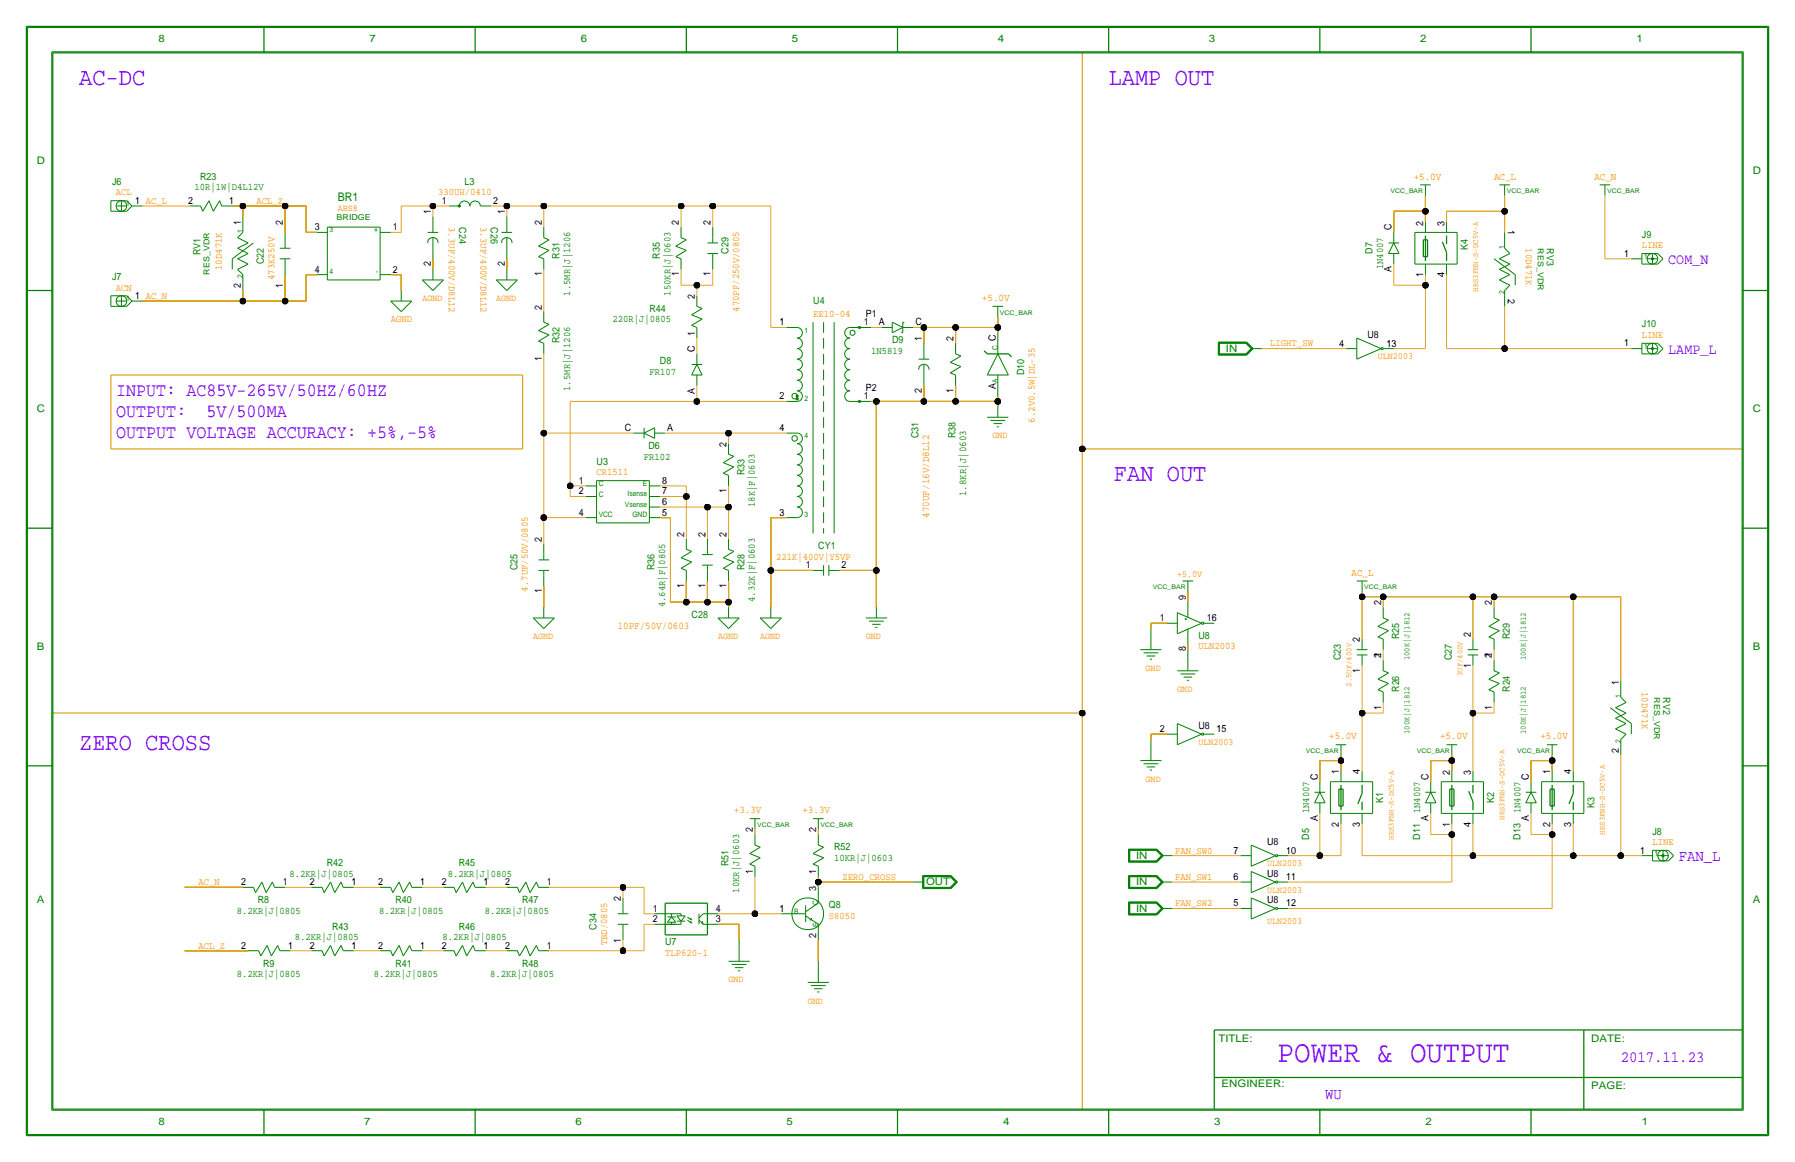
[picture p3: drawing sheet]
<svg xmlns="http://www.w3.org/2000/svg" width="432mm" height="279mm" viewBox="0 0 432 279" stroke-linecap="round" stroke-linejoin="round" font-family="sans-serif">
<defs><g id="words">
<text font-size="7.4" x="307.3" y="255.3">POWER &amp; OUTPUT</text>
<g font-size="5.9">
<text x="19" y="20.3">AC-DC</text>
<text x="266.7" y="20.3">LAMP OUT</text>
<text x="268" y="115.6">FAN OUT</text>
<text x="19" y="180.3">ZERO CROSS</text>
</g>
<g font-size="4.5">
<text x="27.9" y="95.3">INPUT: AC85V-265V/50HZ/60HZ</text>
<text x="27.9" y="100.3">OUTPUT:</text>
<text x="49.7" y="100.3">5V/500MA</text>
<text x="27.9" y="105.4">OUTPUT VOLTAGE ACCURACY: +5%,-5%</text>
</g>
<g font-size="3.8">
<text x="403.9" y="207">FAN_L</text>
<text x="389.9" y="255.3">2017.11.23</text>
<text x="318.8" y="264.2">WU</text>
</g>
<g font-size="3.6">
<text x="401.3" y="63.5">COM_N</text>
<text x="401.3" y="85.1">LAMP_L</text>
</g>
<text font-size="2.9" x="81.3" y="48.3">BR1</text>
<g font-size="2.5">
<text x="38.1" y="10.2">8</text>
<text x="88.9" y="10.2">7</text>
<text x="139.7" y="10.2">6</text>
<text x="190.5" y="10.2">5</text>
<text x="240" y="10.2">4</text>
<text x="290.8" y="10.2">3</text>
<text x="341.6" y="10.2">2</text>
<text x="393.7" y="10.2">1</text>
<text x="8.9" y="39.4">D</text>
<text x="421.6" y="41.9">D</text>
<text x="340.1" y="43.2">+5.0V</text>
<text x="359.4" y="43.2">AC_L</text>
<text x="383.5" y="43.2">AC_N</text>
<text x="236.2" y="72.4">+5.0V</text>
<text x="294.9" y="84.6">IN</text>
<text x="8.9" y="99.1">C</text>
<text x="421.6" y="99.1">C</text>
<text x="232.4" y="119.4" transform="rotate(-90 232.4 119.4)">1.8KR|J|0603</text>
<text x="223.5" y="124.5" transform="rotate(-90 223.5 124.5)">470UF/16V/D8L12</text>
<text x="325.1" y="138.4">AC_L</text>
<text x="148.6" y="151.1">10PF/50V/0603</text>
<text x="8.9" y="156.2">B</text>
<text x="421.6" y="156.2">B</text>
<text x="319.8" y="177.8">+5.0V</text>
<text x="346.4" y="177.8">+5.0V</text>
<text x="370.6" y="177.8">+5.0V</text>
<text x="176.5" y="195.6">+3.3V</text>
<text x="193" y="195.6">+3.3V</text>
<text x="222.8" y="212.9">OUT</text>
<text x="8.9" y="217.2">A</text>
<text x="421.6" y="217.2">A</text>
<text x="293.1" y="250.4">TITLE:</text>
<text x="382.8" y="250.4">DATE:</text>
<text x="293.9" y="261.4">ENGINEER:</text>
<text x="382.8" y="261.9">PAGE:</text>
<text x="38.1" y="270.5">8</text>
<text x="87.6" y="270.5">7</text>
<text x="138.4" y="270.5">6</text>
<text x="189.2" y="270.5">5</text>
<text x="241.3" y="270.5">4</text>
<text x="292.1" y="270.5">3</text>
<text x="342.9" y="270.5">2</text>
<text x="395" y="270.5">1</text>
</g>
<g font-size="2.5" fill="#008000">
<text x="273.3" y="206.5">IN</text>
<text x="273.3" y="212.9">IN</text>
<text x="273.3" y="219.2">IN</text>
</g>
<g font-size="2.4">
<text x="26.9" y="44.5">J6</text>
<text x="27.9" y="47">ACL</text>
<text x="105.4" y="47">330UH/0410</text>
<text x="111.8" y="44.5">L3</text>
<text x="32.5" y="49">1 AC_L</text>
<text x="45.3" y="49">2</text>
<text x="55.1" y="49">1</text>
<text x="61.7" y="49">ACL_Z</text>
<text x="103.6" y="51.6" transform="rotate(-90 103.6 51.6)">1</text>
<text x="106.2" y="49">1</text>
<text x="118.6" y="49">2</text>
<text x="121.4" y="51.6" transform="rotate(-90 121.4 51.6)">1</text>
<text x="57.9" y="54.1" transform="rotate(-90 57.9 54.1)">1</text>
<text x="68.1" y="54.1" transform="rotate(-90 68.1 54.1)">2</text>
<text x="75.8" y="55.4">3</text>
<text x="94.5" y="55.4">1</text>
<text x="107.9" y="54.6" transform="rotate(90 107.9 54.6)">3.3UF/400V/D8L12</text>
<text x="110.5" y="54.6" transform="rotate(90 110.5 54.6)">C24</text>
<text x="115.6" y="54.6" transform="rotate(90 115.6 54.6)">3.3UF/400V/D8L12</text>
<text x="118.1" y="54.6" transform="rotate(90 118.1 54.6)">C26</text>
<text x="130.3" y="54.1" transform="rotate(-90 130.3 54.1)">2</text>
<text x="163.3" y="54.1" transform="rotate(-90 163.3 54.1)">2</text>
<text x="170.9" y="54.1" transform="rotate(-90 170.9 54.1)">2</text>
<text x="334.8" y="55.4" transform="rotate(-90 334.8 55.4)">C</text>
<text x="342.4" y="54.5" transform="rotate(-90 342.4 54.5)">2</text>
<text x="347.5" y="54.5" transform="rotate(-90 347.5 54.5)">3</text>
<text x="362.7" y="55.4" transform="rotate(90 362.7 55.4)">1</text>
<text x="367" y="59.7" transform="rotate(90 367 59.7)">10D471K</text>
<text x="372.1" y="59.7" transform="rotate(90 372.1 59.7)">RV3</text>
<text x="395" y="57.2">J9</text>
<text x="53.3" y="64.9" transform="rotate(-90 53.3 64.9)">10D471K</text>
<text x="75.8" y="65.5">4</text>
<text x="94.5" y="65.5">2</text>
<text x="103.6" y="63.9" transform="rotate(-90 103.6 63.9)">2</text>
<text x="121.4" y="63.9" transform="rotate(-90 121.4 63.9)">2</text>
<text x="134.6" y="62.2" transform="rotate(-90 134.6 62.2)">R31</text>
<text x="158.8" y="62.2" transform="rotate(-90 158.8 62.2)">R35</text>
<text x="175.3" y="61" transform="rotate(-90 175.3 61)">C29</text>
<text x="330.2" y="61" transform="rotate(-90 330.2 61)">D7</text>
<text x="332.7" y="64.8" transform="rotate(-90 332.7 64.8)">1N4007</text>
<text x="334.8" y="65.4" transform="rotate(-90 334.8 65.4)">A</text>
<text x="353.1" y="60.1" transform="rotate(-90 353.1 60.1)">K4</text>
<text x="390.7" y="61.7">1</text>
<text x="26.9" y="67.3">J7</text>
<text x="27.9" y="69.8">ACN</text>
<text x="32.5" y="71.9">1 AC_N</text>
<text x="57.9" y="69.3" transform="rotate(-90 57.9 69.3)">2</text>
<text x="66" y="67.3" transform="rotate(-90 66 67.3)">473K250V</text>
<text x="68.1" y="69.3" transform="rotate(-90 68.1 69.3)">1</text>
<text x="130.3" y="66.5" transform="rotate(-90 130.3 66.5)">1</text>
<text x="137.2" y="71.1" transform="rotate(-90 137.2 71.1)">1.5MR|J|1206</text>
<text x="161.3" y="71.1" transform="rotate(-90 161.3 71.1)">150KR|J|0603</text>
<text x="163.3" y="66.5" transform="rotate(-90 163.3 66.5)">1</text>
<text x="167.1" y="71.9" transform="rotate(-90 167.1 71.9)">2</text>
<text x="170.9" y="66.5" transform="rotate(-90 170.9 66.5)">1</text>
<text x="342.4" y="66.7" transform="rotate(-90 342.4 66.7)">1</text>
<text x="347.5" y="66.7" transform="rotate(-90 347.5 66.7)">4</text>
<text x="362.7" y="72" transform="rotate(90 362.7 72)">2</text>
<text x="94" y="77.5">AGND</text>
<text x="130.3" y="74.4" transform="rotate(-90 130.3 74.4)">2</text>
<text x="147.3" y="77.5">220R|J|0805</text>
<text x="156.2" y="74.9">R44</text>
<text x="177.8" y="74.9" transform="rotate(-90 177.8 74.9)">470PF/250V/0805</text>
<text x="195.6" y="76.2">EE10-04</text>
<text x="195.6" y="73.2">U4</text>
<text x="208.3" y="76.2">P1</text>
<text x="134.6" y="82.5" transform="rotate(-90 134.6 82.5)">R32</text>
<text x="167.1" y="80.7" transform="rotate(-90 167.1 80.7)">1</text>
<text x="187.5" y="78.2">1</text>
<text x="207.8" y="78.2">1</text>
<text x="211.4" y="78.2">A</text>
<text x="220.2" y="78.2">C</text>
<text x="221.7" y="82" transform="rotate(-90 221.7 82)">1</text>
<text x="229.4" y="82" transform="rotate(-90 229.4 82)">2</text>
<text x="239.5" y="82" transform="rotate(-90 239.5 82)">C</text>
<text x="305.6" y="83.3">LIGHT_SW</text>
<text x="322.2" y="83.3">4</text>
<text x="328.9" y="81.3">U8</text>
<text x="333.5" y="83.3">13</text>
<text x="390.7" y="83.3">1</text>
<text x="395" y="78.7">J10</text>
<text x="395" y="81.3">LINE</text>
<text x="130.3" y="86.8" transform="rotate(-90 130.3 86.8)">1</text>
<text x="158.7" y="87.6">D8</text>
<text x="167.1" y="84.6" transform="rotate(-90 167.1 84.6)">C</text>
<text x="209.5" y="85.1">1N5819</text>
<text x="137.2" y="94" transform="rotate(-90 137.2 94)">1.5MR|J|1206</text>
<text x="156.2" y="90.2">FR107</text>
<text x="167.1" y="94.7" transform="rotate(-90 167.1 94.7)">A</text>
<text x="208.3" y="94">P2</text>
<text x="221.7" y="94.4" transform="rotate(-90 221.7 94.4)">2</text>
<text x="229.4" y="94.4" transform="rotate(-90 229.4 94.4)">1</text>
<text x="239.5" y="93.6" transform="rotate(-90 239.5 93.6)">A</text>
<text x="246.4" y="90.2" transform="rotate(-90 246.4 90.2)">D10</text>
<text x="187.5" y="96">2</text>
<text x="207.8" y="96">1</text>
<text x="248.9" y="101.6" transform="rotate(-90 248.9 101.6)">6.2V0.5W|DL-35</text>
<text x="150.3" y="103.6">C</text>
<text x="156" y="108">D6</text>
<text x="160.5" y="103.6">A</text>
<text x="174.8" y="107.4" transform="rotate(-90 174.8 107.4)">2</text>
<text x="187.5" y="103.6">4</text>
<text x="221" y="105.4" transform="rotate(-90 221 105.4)">C31</text>
<text x="229.9" y="105.4" transform="rotate(-90 229.9 105.4)">R38</text>
<text x="143.5" y="111.8">U3</text>
<text x="154.9" y="110.5">FR102</text>
<text x="139.3" y="118.9">2</text>
<text x="139.3" y="116.3">1</text>
<text x="143.5" y="114.3">CR1511</text>
<text x="159.3" y="116.3">8</text>
<text x="159.3" y="118.9">7</text>
<text x="174.8" y="118.5" transform="rotate(-90 174.8 118.5)">1</text>
<text x="179.1" y="114.3" transform="rotate(-90 179.1 114.3)">R33</text>
<text x="139.3" y="124">4</text>
<text x="159.3" y="121.4">6</text>
<text x="159.3" y="124">5</text>
<text x="181.6" y="121.9" transform="rotate(-90 181.6 121.9)">18K|F|0603</text>
<text x="187.5" y="124">3</text>
<text x="130.3" y="130.3" transform="rotate(-90 130.3 130.3)">2</text>
<text x="164.6" y="129" transform="rotate(-90 164.6 129)">2</text>
<text x="169.7" y="129" transform="rotate(-90 169.7 129)">2</text>
<text x="174.8" y="129" transform="rotate(-90 174.8 129)">2</text>
<text x="124.5" y="137.2" transform="rotate(-90 124.5 137.2)">C25</text>
<text x="157.5" y="137.2" transform="rotate(-90 157.5 137.2)">R36</text>
<text x="179.1" y="137.2" transform="rotate(-90 179.1 137.2)">R28</text>
<text x="186.7" y="134.6">221K|400V|Y5VP</text>
<text x="193.9" y="136.7">1</text>
<text x="196.9" y="132.1">CY1</text>
<text x="202.4" y="136.7">2</text>
<text x="127" y="142.2" transform="rotate(-90 127 142.2)">4.7UF/50V/0805</text>
<text x="130.3" y="142.7" transform="rotate(-90 130.3 142.7)">1</text>
<text x="164.6" y="141.4" transform="rotate(-90 164.6 141.4)">1</text>
<text x="169.7" y="141.4" transform="rotate(-90 169.7 141.4)">1</text>
<text x="174.8" y="141.4" transform="rotate(-90 174.8 141.4)">1</text>
<text x="160" y="146" transform="rotate(-90 160 146)">4.64R|F|0805</text>
<text x="166.4" y="148.6">C28</text>
<text x="181.6" y="144.8" transform="rotate(-90 181.6 144.8)">4.32K|F|0603</text>
<text x="279" y="149.4">1</text>
<text x="285.2" y="144.3" transform="rotate(-90 285.2 144.3)">9</text>
<text x="290.3" y="149.4">16</text>
<text x="332.2" y="145.5" transform="rotate(-90 332.2 145.5)">2</text>
<text x="358.9" y="145.5" transform="rotate(-90 358.9 145.5)">2</text>
<text x="288.3" y="153.7">U8</text>
<text x="327.2" y="154.4" transform="rotate(-90 327.2 154.4)">2</text>
<text x="336.6" y="153.7" transform="rotate(-90 336.6 153.7)">R25</text>
<text x="353.8" y="153.2" transform="rotate(-90 353.8 153.2)">2</text>
<text x="363.2" y="153.7" transform="rotate(-90 363.2 153.7)">R29</text>
<text x="285.2" y="156.6" transform="rotate(-90 285.2 156.6)">8</text>
<text x="288.3" y="156.2">ULN2003</text>
<text x="327.2" y="161.7" transform="rotate(-90 327.2 161.7)">1</text>
<text x="332.2" y="158.2" transform="rotate(-90 332.2 158.2)">21</text>
<text x="353.8" y="160.7" transform="rotate(-90 353.8 160.7)">1</text>
<text x="358.9" y="158.2" transform="rotate(-90 358.9 158.2)">21</text>
<text x="336.6" y="166.4" transform="rotate(-90 336.6 166.4)">R26</text>
<text x="363.2" y="166.4" transform="rotate(-90 363.2 166.4)">R24</text>
<text x="389.4" y="164.6" transform="rotate(-90 389.4 164.6)">1</text>
<text x="395" y="166.4" transform="rotate(90 395 166.4)">10D471K</text>
<text x="400" y="167.6" transform="rotate(90 400 167.6)">RV2</text>
<text x="332.2" y="170.6" transform="rotate(-90 332.2 170.6)">1</text>
<text x="358.9" y="170.6" transform="rotate(-90 358.9 170.6)">1</text>
<text x="279" y="176">2</text>
<text x="288.3" y="175.3">U8</text>
<text x="292.6" y="176">15</text>
<text x="389.4" y="181" transform="rotate(-90 389.4 181)">2</text>
<text x="317" y="187.5" transform="rotate(-90 317 187.5)">C</text>
<text x="322.1" y="186.2" transform="rotate(-90 322.1 186.2)">1</text>
<text x="327.2" y="186.2" transform="rotate(-90 327.2 186.2)">4</text>
<text x="343.7" y="187.5" transform="rotate(-90 343.7 187.5)">C</text>
<text x="348.7" y="186.3" transform="rotate(-90 348.7 186.3)">2</text>
<text x="353.8" y="186.3" transform="rotate(-90 353.8 186.3)">3</text>
<text x="367.8" y="187.5" transform="rotate(-90 367.8 187.5)">C</text>
<text x="372.9" y="186.2" transform="rotate(-90 372.9 186.2)">1</text>
<text x="378" y="186.2" transform="rotate(-90 378 186.2)">4</text>
<text x="315" y="195.6" transform="rotate(-90 315 195.6)">1N4007</text>
<text x="317" y="197.5" transform="rotate(-90 317 197.5)">A</text>
<text x="332.7" y="193" transform="rotate(-90 332.7 193)">K1</text>
<text x="341.6" y="195.6" transform="rotate(-90 341.6 195.6)">1N4007</text>
<text x="343.7" y="197.5" transform="rotate(-90 343.7 197.5)">A</text>
<text x="359.4" y="193.1" transform="rotate(-90 359.4 193.1)">K2</text>
<text x="365.8" y="195.6" transform="rotate(-90 365.8 195.6)">1N4007</text>
<text x="367.8" y="197.5" transform="rotate(-90 367.8 197.5)">A</text>
<text x="383.5" y="194.3" transform="rotate(-90 383.5 194.3)">K3</text>
<text x="181.1" y="200.2" transform="rotate(-90 181.1 200.2)">2</text>
<text x="196.3" y="200.2" transform="rotate(-90 196.3 200.2)">2</text>
<text x="304.8" y="203.2">U8</text>
<text x="315" y="201.9" transform="rotate(-90 315 201.9)">D5</text>
<text x="322.1" y="198.8" transform="rotate(-90 322.1 198.8)">2</text>
<text x="327.2" y="198.8" transform="rotate(-90 327.2 198.8)">3</text>
<text x="341.6" y="201.9" transform="rotate(-90 341.6 201.9)">D11</text>
<text x="348.7" y="198.8" transform="rotate(-90 348.7 198.8)">1</text>
<text x="353.8" y="198.8" transform="rotate(-90 353.8 198.8)">4</text>
<text x="365.8" y="201.9" transform="rotate(-90 365.8 201.9)">D13</text>
<text x="372.9" y="198.8" transform="rotate(-90 372.9 198.8)">2</text>
<text x="378" y="198.8" transform="rotate(-90 378 198.8)">3</text>
<text x="397.5" y="203.2">LINE</text>
<text x="78.6" y="208.3">R42</text>
<text x="110.4" y="208.3">R45</text>
<text x="175.3" y="208.3" transform="rotate(-90 175.3 208.3)">R51</text>
<text x="200.7" y="207">10KR|J|0603</text>
<text x="200.7" y="204.5">R52</text>
<text x="282.7" y="205.2">FAN_SW0</text>
<text x="296.8" y="205.2">7</text>
<text x="309.4" y="205.2">10</text>
<text x="394.5" y="205.2">1</text>
<text x="58" y="212.9">2</text>
<text x="68.1" y="212.9">1</text>
<text x="74.5" y="212.9">2</text>
<text x="84.6" y="212.9">1</text>
<text x="91" y="212.9">2</text>
<text x="101.1" y="212.9">1</text>
<text x="106.2" y="212.9">2</text>
<text x="107.7" y="210.8">8.2KR|J|0805</text>
<text x="116.3" y="212.9">1</text>
<text x="121.5" y="212.9">2</text>
<text x="131.6" y="212.9">1</text>
<text x="177.8" y="214.6" transform="rotate(-90 177.8 214.6)">10KR|J|0603</text>
<text x="181.1" y="210.2" transform="rotate(-90 181.1 210.2)">1</text>
<text x="196.3" y="210.2" transform="rotate(-90 196.3 210.2)">1</text>
<text x="196.3" y="214.1" transform="rotate(-90 196.3 214.1)">3</text>
<text x="202.7" y="211.6">ZERO_CROSS</text>
<text x="282.7" y="211.6">FAN_SW1</text>
<text x="296.8" y="211.6">6</text>
<text x="304.8" y="210.8">U8</text>
<text x="309.4" y="211.6">11</text>
<text x="62" y="217.2">R8</text>
<text x="95.1" y="217.2">R40</text>
<text x="116.6" y="219.7">8.2KR|J|0805</text>
<text x="125.6" y="217.2">R47</text>
<text x="149.4" y="216.7" transform="rotate(-90 149.4 216.7)">2</text>
<text x="157" y="221.7">2</text>
<text x="157" y="219.2">1</text>
<text x="172.2" y="219.2">4</text>
<text x="172.2" y="221.7">3</text>
<text x="187.5" y="219.2">1</text>
<text x="199.4" y="221">S8050</text>
<text x="282.7" y="217.9">FAN_SW2</text>
<text x="296.8" y="217.9">5</text>
<text x="304.8" y="217.2">U8</text>
<text x="309.4" y="217.9">12</text>
<text x="79.9" y="223.5">R43</text>
<text x="106.5" y="226.1">8.2KR|J|0805</text>
<text x="110.4" y="223.5">R46</text>
<text x="146" y="227.3" transform="rotate(-90 146 227.3)">TBD/0805</text>
<text x="149.4" y="226.7" transform="rotate(-90 149.4 226.7)">1</text>
<text x="160" y="227.3">U7</text>
<text x="196.3" y="225.5" transform="rotate(-90 196.3 225.5)">2</text>
<text x="47.8" y="228.1">ACL_Z</text>
<text x="58" y="228.1">2</text>
<text x="63.3" y="232.4">R9</text>
<text x="69.3" y="228.1">1</text>
<text x="74.5" y="228.1">2</text>
<text x="84.6" y="228.1">1</text>
<text x="91" y="228.1">2</text>
<text x="95.1" y="232.4">R41</text>
<text x="101.1" y="228.1">1</text>
<text x="106.2" y="228.1">2</text>
<text x="116.3" y="228.1">1</text>
<text x="121.5" y="228.1">2</text>
<text x="125.6" y="232.4">R48</text>
<text x="131.6" y="228.1">1</text>
<text x="160" y="229.9">TLP620-1</text>
<text x="56.9" y="234.9">8.2KR|J|0805</text>
<text x="90" y="234.9">8.2KR|J|0805</text>
</g>
<g font-size="2.4" fill="#008000">
<text x="46.8" y="45.7">10R|1W|D4L12V</text>
<text x="48.1" y="43.2">R23</text>
<text x="48.3" y="61.3" transform="rotate(-90 48.3 61.3)">RV1</text>
<text x="63.5" y="63.5" transform="rotate(-90 63.5 63.5)">C22</text>
<text x="214.6" y="82.5">D9</text>
<text x="322.6" y="158.8" transform="rotate(-90 322.6 158.8)">C23</text>
<text x="349.2" y="158.8" transform="rotate(-90 349.2 158.8)">C27</text>
<text x="397.5" y="200.7">J8</text>
<text x="69.6" y="210.8">8.2KR|J|0805</text>
<text x="56.9" y="219.7">8.2KR|J|0805</text>
<text x="91.2" y="219.7">8.2KR|J|0805</text>
<text x="199.4" y="218.4">Q8</text>
<text x="70.9" y="226.1">8.2KR|J|0805</text>
<text x="143.5" y="223.5" transform="rotate(-90 143.5 223.5)">C34</text>
<text x="117.9" y="234.9">8.2KR|J|0805</text>
</g>
<g font-size="2.4" fill="#ff8c00">
<text x="395" y="59.7">LINE</text>
<text x="47.8" y="212.9">AC_N</text>
</g>
<g font-size="2.3">
<text x="81.3" y="50.8">ABS8</text>
<text x="101.6" y="72.4">AGND</text>
<text x="119.4" y="72.4">AGND</text>
<text x="331.5" y="86.4">ULN2003</text>
<text x="238.8" y="105.4">GND</text>
<text x="283.2" y="138.8">+5.0V</text>
<text x="128.3" y="153.7">AGND</text>
<text x="172.7" y="153.7">AGND</text>
<text x="182.9" y="153.7">AGND</text>
<text x="208.3" y="153.7">GND</text>
<text x="275.6" y="161.3">GND</text>
<text x="283.2" y="166.4">GND</text>
<text x="288.3" y="179.1">ULN2003</text>
<text x="275.6" y="188">GND</text>
<text x="304.8" y="208.3">ULN2003</text>
<text x="304.8" y="214.6">ULN2003</text>
<text x="304.8" y="222.2">ULN2003</text>
<text x="175.3" y="236.2">GND</text>
<text x="194.3" y="241.3">GND</text>
</g>
<g font-size="2">
<text x="81" y="52.9">BRIDGE</text>
<text x="370" y="59.7" transform="rotate(90 370 59.7)">RES_VDR</text>
<text x="50.4" y="66" transform="rotate(-90 50.4 66)">RES_VDR</text>
<text x="355.6" y="70.1" transform="rotate(-90 355.6 70.1)">HRS3FNH-S-DC5V-A</text>
<text x="339.1" y="158.8" transform="rotate(-90 339.1 158.8)">100K|J|1812</text>
<text x="367" y="158.8" transform="rotate(-90 367 158.8)">100K|J|1812</text>
<text x="325.1" y="165.1" transform="rotate(-90 325.1 165.1)">2.5UF/400V</text>
<text x="351.8" y="162.6" transform="rotate(-90 351.8 162.6)">3UF/400V</text>
<text x="397.9" y="167.7" transform="rotate(90 397.9 167.7)">RES_VDR</text>
<text x="339.1" y="176.5" transform="rotate(-90 339.1 176.5)">100K|J|1812</text>
<text x="367" y="176.5" transform="rotate(-90 367 176.5)">100K|J|1812</text>
<text x="361.9" y="197.1" transform="rotate(-90 361.9 197.1)">HRS3FNH-S-DC5V-A</text>
<text x="335.3" y="201.9" transform="rotate(-90 335.3 201.9)">HRS3FNH-S-DC5V-A</text>
<text x="386.1" y="200.7" transform="rotate(-90 386.1 200.7)">HRS3FNH-S-DC5V-A</text>
</g>
<g font-size="1.8">
<text x="30.3" y="49.6">1</text>
<text x="58.4" y="56" transform="rotate(-90 58.4 56)">1</text>
<text x="79.2" y="55.8">3</text>
<text x="90" y="55.9">+</text>
<text x="361.9" y="59.8" transform="rotate(-90 361.9 59.8)">1</text>
<text x="79.2" y="66">4</text>
<text x="90.4" y="66">-</text>
<text x="395.5" y="62.2">1</text>
<text x="58.4" y="66.8" transform="rotate(-90 58.4 66.8)">2</text>
<text x="361.9" y="70.6" transform="rotate(-90 361.9 70.6)">2</text>
<text x="30.3" y="72.4">1</text>
<text x="193.5" y="80">1</text>
<text x="395.5" y="83.8">1</text>
<text x="240" y="84.2" transform="rotate(-90 240 84.2)">C</text>
<text x="240" y="92.2" transform="rotate(-90 240 92.2)">A</text>
<text x="193.5" y="96.5">2</text>
<text x="193.5" y="105.4">4</text>
<text x="144" y="119.4">C</text>
<text x="144" y="116.8">C</text>
<text x="151" y="119.4">Isense</text>
<text x="154.6" y="116.9">E</text>
<text x="144" y="124.4">VCC</text>
<text x="150.3" y="121.9">Vsense</text>
<text x="152.1" y="124.4">GND</text>
<text x="193.5" y="124.4">3</text>
<text x="389.9" y="167.8" transform="rotate(-90 389.9 167.8)">1</text>
<text x="389.9" y="178.6" transform="rotate(-90 389.9 178.6)">2</text>
<text x="398" y="205.7">1</text>
<text x="191" y="219.7">B</text>
<text x="196.8" y="217.6" transform="rotate(-90 196.8 217.6)">C</text>
<text x="196.9" y="223" transform="rotate(-90 196.9 223)">E</text>
</g>
<g font-size="1.5">
<text x="334.5" y="46.5">VCC_BAR</text>
<text x="240.5" y="75.7">VCC_BAR</text>
<text x="277.3" y="141.7">VCC_BAR</text>
<text x="328.2" y="141.7">VCC_BAR</text>
<text x="314.2" y="181.1">VCC_BAR</text>
<text x="340.8" y="181.1">VCC_BAR</text>
<text x="365" y="181.1">VCC_BAR</text>
<text x="182.1" y="198.9">VCC_BAR</text>
<text x="197.4" y="198.9">VCC_BAR</text>
</g>
<g font-size="1.5" fill="#008000">
<text x="362.5" y="46.5">VCC_BAR</text>
<text x="386.6" y="46.5">VCC_BAR</text>
</g>
</g></defs>
<!-- layer: Print Layer -->
<g fill="none" stroke="#000" stroke-width=".24">
<path d="M6.6 6.6h418.6zM6.6 6.6v266.2zM12.4 12.4v254.6zM12.4 12.4h407zM419.4 12.4v254.6zM425.2 6.6v266.2zM26.7 50.8h3.8zM26.7 48.3v2.5zM26.7 48.3h3.8zM27.9 49.5h2.6zM29.2 48.3v2.5zM30.5 50.8l1.2-1.3z"/>
<path d="M30.5 48.3l1.2 1.2zM31.7 49.5h2.6zM34.3 49.5h11.4zM45.7 49.5h2.6zM48.3 49.5h.1M48.3 49.5l.5 1.3zM50.3 48.3l1 2.5zM50.3 48.3l-1.5 2.5zM52.8 48.3l.5 1.2zM52.8 48.3l-1.5 2.5zM53.3 49.5h2.6zM55.9 49.5h2.5z"/>
<path d="M57.1 59.7l2.6 1.3zM57.1 57.1l2.6 1.3zM57.1 59.7l2.6-1.3zM58.4 52.1v2.5zM58.4 55.9l-1.3 1.3zM58.4 54.6v1.3zM58.4 49.5h10.2zM58.4 49.5v2.6zM67.3 59.7h1.3zM68.6 55.9v2.5zM68.6 59.7h1.2zM68.6 58.4v1.3z"/>
<path d="M68.6 49.5v6.4zM68.6 49.5h5.1zM73.7 49.5v6.4zM73.7 55.9h2.5zM76.2 55.9h2.5zM78.7 54.6h12.7zM78.7 54.6v12.7zM91.4 54.6v12.7zM91.4 55.9h2.6zM94 55.9h2.5zM96.5 49.5h7.6zM96.5 49.5v6.4z"/>
<path d="M102.9 55.9h1.2zM102.9 58.4a1.25 1.25 0 0 1 1.2-1.3 1.25 1.25 0 0 1 1.3 1.3M104.1 59.7v2.5zM104.1 52.1v2.5zM104.1 57.2v2.5zM104.1 55.9h1.3zM104.1 54.6v1.3zM104.1 49.5h3.8zM104.1 49.5v2.6zM107.9 49.5h2.6zM110.5 49.6a1.27 1.27 0 0 1 1.3-1.3 1.27 1.27 0 0 1 1.2 1.3 1.24 1.24 0 0 1 1.3-1.3 1.24 1.24 0 0 1 1.2 1.3M115.6 49.5h2.5z"/>
<path d="M118.1 49.5h3.8zM120.6 55.9h1.3zM120.6 58.4a1.25 1.25 0 0 1 1.3-1.3 1.25 1.25 0 0 1 1.2 1.3M121.9 49.5h8.9zM121.9 59.7v2.5zM121.9 52.1v2.5zM121.9 57.2v2.5zM121.9 55.9h1.3zM121.9 54.6v1.3zM121.9 49.5v2.6zM129.5 59.2l2.6 1zM129.5 59.2l2.6-1.5z"/>
<path d="M130.8 54.6v2.5zM130.8 57.1h.1M130.8 57.1l1.3 .6zM130.8 49.5h33zM130.8 49.5v5.1zM162.6 59.2l2.5 1zM162.6 59.2l2.5-1.5zM163.8 54.6v2.5zM163.8 57.1h.1M163.8 57.1l1.3 .6zM163.8 49.5h7.6zM163.8 49.5v5.1z"/>
<path d="M170.2 58.4h1.2zM171.4 49.5h14zM171.4 54.6v2.5zM171.4 58.4h1.3zM171.4 57.1v1.3zM171.4 49.5v5.1zM185.4 49.5v29.2zM334 58.4h2.5zM335.3 55.9v2.5zM335.3 58.4l-1.3 2.6zM335.3 58.4l1.2 2.6zM335.3 50.8h7.6z"/>
<path d="M335.3 50.8v5.1zM340.4 55.9h10.1zM340.4 55.9v7.6zM341.6 44.5h2.6zM342.9 44.5v2.5zM342.9 53.3v2.6zM342.9 47v3.8zM342.9 50.8v2.5zM348 53.3v2.6zM348 50.8h13.9zM348 50.8v2.5zM350.5 55.9v7.6z"/>
<path d="M360.7 44.5h2.5zM361.9 55.9v2.5zM361.9 59.7l1.3 1.3zM361.9 58.4v1.3zM361.9 50.8v5.1zM361.9 47v3.8zM362 44.5v2.5zM384.8 44.5h2.6zM386.1 47v15.2zM386.1 44.5v2.5zM26.7 73.7h3.8zM26.7 71.1v2.6z"/>
<path d="M26.7 71.1h3.8zM27.9 72.4h2.6zM29.2 71.1v2.6zM30.5 73.7l1.2-1.3zM30.5 71.1l1.2 1.3zM31.7 72.4h2.6zM34.3 72.4h24.1zM55.9 62.2v2.6zM55.9 62.2l5.1-3.8zM57.1 64.8l1.3 1.2zM57.1 62.2l2.6 1.3zM57.1 64.8l2.6-1.3z"/>
<path d="M57.1 62.2l2.6-1.2zM58.4 67.3v2.5zM58.4 66v1.3zM58.4 72.4h10.2zM58.4 69.8v2.6zM67.3 62.2h1.3zM68.6 63.5v2.5zM68.6 62.2h1.2zM68.6 62.2v1.3zM68.6 66v6.4zM68.6 72.4h5.1zM73.7 66h2.5z"/>
<path d="M73.7 66v6.4zM76.2 66h2.5zM78.7 67.3h12.7zM91.4 66h2.6zM94 66h2.5zM94 72.4l2.5 2.5zM94 72.4h5.1zM96.5 69.9v2.5zM96.5 66v3.9zM99.1 72.4l-2.6 2.5zM101.6 67.3l2.5 2.5zM101.6 67.3h5.1z"/>
<path d="M104.1 64.8v2.5zM104.1 62.2v2.6zM106.7 67.3l-2.6 2.5zM119.4 67.3l2.5 2.5zM119.4 67.3h5.1zM121.9 64.8v2.5zM121.9 62.2v2.6zM124.5 67.3l-2.6 2.5zM129.5 61.7l2.6-1.5zM129.5 61.7l1.3 .5zM129.5 79.5l2.6 1zM129.5 79.5l2.6-1.5z"/>
<path d="M130.8 62.2v2.6zM130.8 74.9v2.6zM130.8 77.5h.1M130.8 77.5l1.3 .5zM130.8 64.8v10.1zM162.6 61.7l2.5-1.5zM162.6 61.7l1.2 .5zM163.8 62.2v2.6zM163.8 64.8v3.8zM163.8 68.6h3.8zM166.4 78.2l2.5-1.5zM166.4 75.7l2.5 1z"/>
<path d="M166.4 78.2l1.2 .5zM166.4 75.7l2.5-1.5zM167.6 71.1v2.6zM167.6 78.7v2.6zM167.6 73.7h.1M167.6 73.7l1.3 .5zM167.6 68.6h3.9zM167.6 68.6v2.5zM170.2 61h1.2zM171.4 62.2v2.6zM171.4 61h1.3zM171.4 61v1.2z"/>
<path d="M171.4 64.8v3.8zM185.4 78.7h3.8zM189.2 78.7h2.6zM191.8 78.7a1.27 1.27 0 0 1 1.2 1.3 1.27 1.27 0 0 1-1.2 1.3 1.27 1.27 0 0 1 1.2 1.3 1.27 1.27 0 0 1-1.2 1.2 1.27 1.27 0 0 1 1.2 1.3 1.27 1.27 0 0 1-1.2 1.3 1.27 1.27 0 0 1 1.2 1.2 1.27 1.27 0 0 1-1.2 1.3 1.27 1.27 0 0 1 1.2 1.3 1.27 1.27 0 0 1-1.2 1.2 1.27 1.27 0 0 1 1.2 1.3 1.27 1.27 0 0 1-1.2 1.3 1.27 1.27 0 0 1 1.2 1.3 1.27 1.27 0 0 1-1.2 1.2M195.6 77.5v50.8zM198.1 77.5v2.5zM200.7 77.5v50.8zM204.5 78.7h2.5zM204.5 78.7a1.27 1.27 0 0 0-1.3 1.3 1.27 1.27 0 0 0 1.3 1.3 1.27 1.27 0 0 0-1.3 1.3 1.27 1.27 0 0 0 1.3 1.2 1.27 1.27 0 0 0-1.3 1.3 1.27 1.27 0 0 0 1.3 1.3 1.27 1.27 0 0 0-1.3 1.2 1.27 1.27 0 0 0 1.3 1.3 1.27 1.27 0 0 0-1.3 1.3 1.27 1.27 0 0 0 1.3 1.2 1.27 1.27 0 0 0-1.3 1.3 1.27 1.27 0 0 0 1.3 1.3 1.27 1.27 0 0 0-1.3 1.3 1.27 1.27 0 0 0 1.3 1.2M206.6 78.6h.3v.3h-.3zM207 78.7h2.5zM209.5 78.7h2.6z"/>
<path d="M212.1 78.7h2.5zM214.6 77.5l2.6 1.2zM214.6 77.5v2.5zM216.9 79.8v.2zM217.2 77.5h.2zM217.2 78.7v1.3zM217.2 77.5v1.2zM217.2 78.7h2.5zM217.4 77.5v.2zM219.7 78.7h2.5zM222.2 78.7h7.7zM222.2 78.7v3.9z"/>
<path d="M229.9 78.7h10.1zM229.9 78.7v3.9zM238.8 73.7h2.5zM240 73.7v2.5zM240 78.7v1.3zM240 76.2v2.5zM334 61h2.5zM335.3 61v2.5zM335.3 63.5v5.1zM335.3 68.6h7.6zM340.4 63.5h10.1zM342.9 63.5v2.5z"/>
<path d="M342.9 66v2.6zM342.9 68.6v15.2zM348 63.5v2.5zM348 66v17.8zM359.4 62.2l5.1 3.8zM360.7 67.3l2.5 1.3zM360.7 64.8l2.5 1.2zM360.7 62.2l2.5 1.3zM360.7 67.3l2.5-1.3zM360.7 64.8l2.5-1.3zM360.7 62.2l2.5-1.2zM361.9 71.1v2.6z"/>
<path d="M361.9 69.8v1.3zM361.9 73.7v10.1zM363.2 68.6l-1.3 1.2zM364.5 66v2.6zM386.1 62.2h6.3zM392.4 62.2h2.6zM395 63.5h3.8zM395 61h3.8zM395 61v2.5zM396.2 62.2h2.6zM397.5 61v2.5zM398.8 61l1.3 1.2z"/>
<path d="M400.1 62.2l-1.3 1.3zM129.5 82l2.6-1.5zM129.5 82l1.3 .6zM130.8 82.6v2.5zM130.8 85.1v19zM137.2 96.5h30.4zM137.2 96.5v20.3zM166.4 87.6h2.5zM166.4 90.2h2.5zM167.6 85.1v2.5zM167.6 90.2v2.5zM167.6 87.6l-1.2 2.6z"/>
<path d="M167.6 87.6l1.3 2.6zM167.6 92.7v3.8zM167.6 81.3v3.8zM167.6 96.5h21.6zM189.2 96.5h2.6zM198.1 96.5v2.6zM198.1 92.7v2.6zM198.1 88.9v2.5zM198.1 85.1v2.5zM198.1 81.3v2.5zM204.5 96.5h2.5zM206.6 96.3h.3v.4h-.3z"/>
<path d="M207 96.5h2.5zM209.5 96.5h1.3zM210.8 96.5v40.7zM210.8 96.5h11.4zM214.6 80l2.6-1.3zM216.9 80h.3zM221 86.4h1.3zM221 88.9a1.25 1.25 0 0 1 1.2-1.3 1.25 1.25 0 0 1 1.3 1.3M222.2 96.5h7.7zM222.2 92.7v3.8zM222.3 90.2v2.5zM222.3 82.5v2.6z"/>
<path d="M222.3 87.6v2.6zM222.3 86.4h1.2zM222.3 85.1v1.3zM228.6 89.7l2.5-1.6zM228.6 87.1l2.5 1zM228.6 89.7l1.3 .5zM228.6 87.1l2.5-1.5zM229.9 96.5h10.1zM229.9 92.7v3.8zM229.9 82.5v2.6zM229.9 90.2v2.5zM229.9 85.1h.1"/>
<path d="M229.9 85.1l1.2 .5zM237.5 90.2h5.1zM240 80v5.1zM240 90.2v5zM240 85.1l-2.5 5.1zM240 85.1l2.6 5.1zM240 97.8v2.5zM240 95.2v1.3zM240 96.5v1.3zM293.1 82.2v3.2zM293.1 85.4h6.8zM293.1 82.2h6.8z"/>
<path d="M293.2 82.3v3zM293.2 85.3h6.6zM293.2 82.3h6.6zM293.3 82.4v2.8zM293.3 85.2h6.5zM293.3 82.4h6.5zM293.4 82.6v2.5zM293.4 85.1h6.3zM293.4 82.6h6.3zM299.7 82.6l1.3 1.2zM299.8 85.2l1.3-1.4zM299.8 82.4l1.3 1.4z"/>
<path d="M299.8 82.3l1.5 1.5zM299.8 85.3l1.5-1.5zM299.9 85.4l1.5-1.6zM299.9 82.2l1.5 1.6zM301 83.8h2.5zM301 83.8l-1.3 1.3zM303.5 83.8h20.4zM323.8 83.8h2.6zM326.4 81.3v5.1zM326.4 81.3l5.8 2.5zM326.4 86.4l5.8-2.6zM332.3 83.6h.4v.4h-.4z"/>
<path d="M332.7 83.8h2.6zM335.3 83.8h7.6zM348 83.8h14zM362 83.8h30.4zM392.4 83.8h2.6zM395 85.1h3.8zM395 82.6h3.8zM395 82.6v2.5zM396.2 83.8h2.6zM397.5 82.6v2.5zM398.8 82.6l1.3 1.2zM400.1 83.8l-1.3 1.3z"/>
<path d="M130.8 104.1v20.4zM130.8 104.1h21.6zM137.2 116.8v2.6zM137.2 119.4h3.8zM137.2 116.8h3.8zM141 119.4h2.5zM141 116.8h2.5zM143.5 115.6h12.7zM143.5 115.6v10.1zM152.4 104.1h2.5zM154.9 104.1l2.6 1.3zM154.9 102.9v2.5z"/>
<path d="M154.9 104.1l2.6-1.2zM156.2 115.6v10.1zM156.2 116.8h2.5zM156.2 119.4h2.5zM157.5 102.9v2.5zM157.5 104.1h2.5zM158.7 116.8h6.4zM158.8 119.4h6.3zM160 104.1h15.3zM165.1 116.8v2.6zM165.1 119.4v10.1zM174 113.8l2.5-1.5z"/>
<path d="M174 111.3l2.5 1zM174 113.8l1.3 .5zM174 111.3l2.5-1.6zM175.3 106.7v2.5zM175.3 114.3v2.5zM175.3 109.2h.1M175.3 109.2l1.2 .5zM175.3 116.8v5.1zM175.3 104.1v2.6zM175.3 104.1h13.9zM189.2 104.1h2.6zM191.8 104.1a1.27 1.27 0 0 1 1.2 1.3 1.27 1.27 0 0 1-1.2 1.3 1.27 1.27 0 0 1 1.2 1.3 1.27 1.27 0 0 1-1.2 1.2 1.27 1.27 0 0 1 1.2 1.3 1.27 1.27 0 0 1-1.2 1.3 1.27 1.27 0 0 1 1.2 1.2 1.27 1.27 0 0 1-1.2 1.3 1.27 1.27 0 0 1 1.2 1.3 1.27 1.27 0 0 1-1.2 1.2 1.27 1.27 0 0 1 1.2 1.3 1.27 1.27 0 0 1-1.2 1.3 1.27 1.27 0 0 1 1.2 1.3 1.27 1.27 0 0 1-1.2 1.2 1.27 1.27 0 0 1 1.2 1.3 1.27 1.27 0 0 1-1.2 1.3"/>
<path d="M198.1 119.4v2.5zM198.1 115.6v2.5zM198.1 111.8v2.5zM198.1 108v2.5zM198.1 104.1v2.6zM198.1 100.3v2.6zM237.5 100.3h5.1zM238.3 101.1h3.5zM239 101.9h2zM239.8 102.6h.5zM129.5 134.6h1.3zM129.5 137.2h1.3z"/>
<path d="M130.8 130.8v2.6zM130.8 138.4v2.6zM130.8 134.6h1.3zM130.8 133.4v1.2zM130.8 137.2h1.3zM130.8 137.2v1.2zM130.8 124.5v6.3zM130.8 124.5h10.2zM141 124.5h2.5zM143.5 125.7h12.7zM156.2 121.9h2.5zM156.2 124.5h2.5z"/>
<path d="M158.7 121.9h11.5zM158.7 124.5h2.6zM161.3 124.5v20.3zM163.8 136.7l2.6-1.6zM163.8 134.1l2.6 1zM163.8 136.7l1.3 .5zM163.8 134.1l2.6-1.5zM165.1 129.5v2.6zM165.1 137.2v2.5zM165.1 132.1h.1M165.1 132.1l1.3 .5zM165.1 139.7v5.1z"/>
<path d="M168.9 133.3h1.3zM168.9 135.9h1.3zM170.2 129.5v2.6zM170.2 137.2v2.5zM170.2 133.3h1.2zM170.2 132.1v1.2zM170.2 135.9h1.2zM170.2 135.9v1.3zM170.2 121.9v7.6zM170.2 121.9h5.1zM170.2 139.7v5.1zM174 136.7l2.5-1.6z"/>
<path d="M174 134.1l2.5 1zM174 136.7l1.3 .5zM174 134.1l2.5-1.5zM175.3 129.5v2.6zM175.3 137.2v2.5zM175.3 132.1h.1M175.3 132.1l1.2 .5zM175.3 121.9v7.6zM175.3 139.7v5.1zM185.4 124.5v12.7zM185.4 137.2h10.2zM185.4 137.2v8.8z"/>
<path d="M185.4 124.5h3.8zM189.2 124.5h2.6zM195.6 137.2h2.5zM198.1 135.9v2.5zM198.1 127v1.3zM198.1 123.2v2.5zM199.4 137.2h2.5zM199.4 135.9v2.5zM201.9 137.2h8.9zM210.8 137.2v8.8zM284.5 139.7h2.5zM285.7 139.7v2.5z"/>
<path d="M326.4 139.7h2.5zM327.7 139.7v2.5zM128.3 148.6l2.5 2.5zM128.3 148.6h5zM130.8 146.1v2.5zM130.8 141v5.1zM133.3 148.6l-2.5 2.5zM161.3 144.8h3.8zM165.1 144.8h5.1zM170.2 144.8h5.1zM172.7 148.6l2.6 2.5zM172.7 148.6h5.1z"/>
<path d="M175.3 146.1v2.5zM175.3 144.8v1.2zM177.8 148.6l-2.5 2.5zM182.9 148.6l2.5 2.5zM182.9 148.6h5.1zM185.4 146.1v2.5zM188 148.6l-2.6 2.5zM208.3 148.6h5.1zM209 149.4h3.6zM209.8 150.1h2zM210.6 150.9h.5zM210.8 146v2.6z"/>
<path d="M274.3 156.2h5.1zM275.1 157h3.5zM275.8 157.7h2.1zM276.6 158.5h.5zM276.9 149.9h3.8zM276.9 151.1v5.1zM276.9 149.9v1.2zM280.7 149.9h2.5zM283.2 147.3v5.1zM283.2 147.3l5.9 2.6zM283.2 152.4l5.9-2.5zM285 148.8h.5z"/>
<path d="M285.2 148.6v.5zM285.7 144.8v2.5zM285.7 152.4v2.5zM285.7 151.1v1.3zM285.7 147.3v1.3zM285.7 156.2v5.1zM285.8 154.9v1.3zM285.8 142.2v2.6zM289.1 149.7h.4v.3h-.4zM289.6 149.9h2.5zM326.4 156.2h2.5zM326.4 157.5h2.5z"/>
<path d="M327.7 143.5v10.2zM327.7 143.5h5zM327.7 142.2v1.3zM327.7 153.7v2.5zM327.7 157.5v2.5zM331.5 153.2l2.5-1.6zM331.5 150.6l2.5 1zM331.5 153.2l1.2 .5zM331.5 150.6l2.5-1.5zM332.7 158.8v2.5zM332.7 146.1v2.5zM332.7 153.7v2.5z"/>
<path d="M332.7 148.6h.1M332.7 148.6l1.3 .5zM332.7 156.2v2.5zM332.7 143.5h21.6zM332.7 143.5v2.5zM353.1 156.2h2.5zM353.1 157.5h2.5zM354.3 153.7v2.5zM354.3 157.5v2.5zM354.3 143.5h5.1zM354.3 143.5v10.2zM358.1 153.2l2.6-1.6z"/>
<path d="M358.1 150.6l2.6 1zM358.1 153.2l1.3 .5zM358.1 150.6l2.6-1.5zM359.4 156.2v2.5zM359.4 143.5h19.1zM359.4 143.5v2.5zM359.4 146.1v2.5zM359.4 153.7v2.5zM359.4 148.6h.1M359.4 158.8v2.5zM359.4 148.6l1.3 .5zM378.5 143.5h11.4z"/>
<path d="M378.5 143.5v41.9zM389.9 143.5v20.3zM276.9 176.5h3.8zM276.9 177.8v5.1zM276.9 176.5v1.3zM280.7 176.5h2.5zM283.2 174v5.1zM283.2 174l5.9 2.5zM283.2 179.1l5.9-2.6zM283.2 161.3h5.1zM284 162.1h3.5zM284.7 162.8h2.1z"/>
<path d="M285.5 163.6h.5zM289.1 176.4h.4v.3h-.4zM289.6 176.5h2.5zM321.3 179.1h2.6zM322.6 179.1v2.5zM327.7 160v11.5zM327.7 171.4v14zM327.7 171.4h5zM331.5 165.9l2.5-1.6zM331.5 163.3l2.5 1zM331.5 165.9l1.2 .5zM331.5 163.3l2.5-1.5z"/>
<path d="M332.7 166.4v2.5zM332.7 161.3h.1M332.7 161.3l1.3 .5zM332.7 168.9v2.5zM348 179.1h2.5zM349.2 179.1v2.5zM354.3 171.4h5.1zM354.3 160v11.5zM354.3 171.5v13.9zM358.1 165.9l2.6-1.6zM358.1 163.3l2.6 1zM358.1 165.9l1.3 .5z"/>
<path d="M358.1 163.3l2.6-1.5zM359.4 168.9v2.5zM359.4 166.4v2.5zM359.4 161.3h.1M359.4 161.3l1.3 .5zM372.1 179.1h2.6zM373.4 179.1v2.5zM387.3 170.2l5.1 3.8zM388.6 175.3l2.6 1.2zM388.6 172.7l2.6 1.3zM388.6 170.2l2.6 1.3zM388.6 175.3l2.6-1.3z"/>
<path d="M388.6 172.7l2.6-1.2zM388.6 170.2l2.6-1.3zM389.9 179.1v2.5zM389.9 163.8v2.6zM389.9 177.8v1.3zM389.9 167.6l1.3 1.3zM389.9 166.4v1.2zM391.2 176.5l-1.3 1.3zM392.4 174v2.5zM180.3 196.9h2.6zM181.6 196.9v2.5zM181.6 199.4v1.3z"/>
<path d="M195.6 196.9h2.5zM196.8 199.4v1.3zM196.9 196.9v2.5zM274.3 182.9h5.1zM275.1 183.6h3.5zM275.8 184.4h2.1zM276.6 185.2h.5zM316.2 190.5h2.6zM316.2 193h2.6zM317.5 195.6v10.1zM317.5 182.9v5.1zM317.5 182.9h5.1z"/>
<path d="M317.5 188v2.5zM317.5 193v2.6zM317.5 190.5l-1.3 2.5zM317.5 190.5l1.3 2.5zM320 195.6h10.2zM320 188h10.2zM320 188v7.6zM322.6 195.6v2.5zM322.6 185.4v2.6zM322.6 198.1v7.6zM322.6 181.6v1.3zM322.6 182.9v2.5z"/>
<path d="M327.7 198.1v7.6zM327.7 185.4v2.6zM327.7 195.6v2.5zM330.2 188v7.6zM342.9 190.5h2.5zM342.9 193h2.5zM344.2 195.6v5.1zM344.2 182.9h5zM344.2 182.9v5.1zM344.2 188v2.5zM344.2 193v2.6zM344.2 190.5l-1.3 2.5z"/>
<path d="M344.2 190.5l1.2 2.5zM346.7 188h10.2zM346.7 195.6h10.2zM346.7 188v7.6zM349.2 185.4v2.6zM349.2 195.6v2.5zM349.2 198.1v2.6zM349.2 181.6v1.3zM349.2 182.9v2.5zM354.3 195.6v2.5zM354.3 185.4v2.6zM354.3 198.1v7.6z"/>
<path d="M356.9 188v7.6zM367 190.5h2.6zM367 193h2.6zM368.3 195.6v5.1zM368.3 182.9v5.1zM368.3 182.9h5.1zM368.3 188v2.5zM368.3 193v2.6zM368.3 190.5l-1.3 2.5zM368.3 190.5l1.3 2.5zM370.8 195.6h10.2zM370.8 188h10.2z"/>
<path d="M370.8 188v7.6zM373.4 195.6v2.5zM373.4 185.4v2.6zM373.4 198.1v2.6zM373.4 181.6v1.3zM373.4 182.9v2.5zM378.5 185.4v2.6zM378.5 195.6v2.5zM378.5 198.1v7.6zM381 188v7.6zM389.9 181.6v24.1zM44.5 213.4h13.9z"/>
<path d="M58.4 213.4h2.6zM61 213.4h.1M61 213.4l.5 1.2zM63 212.1l1 2.5zM63 212.1l-1.5 2.5zM65.5 212.1l-1.5 2.5zM65.5 212.1l.5 1.3zM66 213.4h2.6zM68.6 213.4h6.3zM74.9 213.4h2.6zM77.5 213.4h.1M77.5 213.4l.5 1.2z"/>
<path d="M79.5 212.1l1 2.5zM79.5 212.1l-1.5 2.5zM82 212.1l-1.5 2.5zM82 212.1l.5 1.3zM82.5 213.4h2.6zM85.1 213.4h6.3zM91.4 213.4h2.6zM94 213.4h.1M94 213.4l.5 1.2zM96 212.1l1 2.5zM96 212.1l-1.5 2.5zM98.6 212.1l-1.6 2.5z"/>
<path d="M98.6 212.1l.5 1.3zM99.1 213.4h2.5zM101.6 213.4h5.1zM106.7 213.4h2.5zM109.2 213.4h.1M109.2 213.4l.5 1.2zM111.3 212.1l1 2.5zM111.3 212.1l-1.6 2.5zM113.8 212.1l-1.5 2.5zM113.8 212.1l.5 1.3zM114.3 213.4h2.5zM116.8 213.4h5.1z"/>
<path d="M121.9 213.4h2.6zM124.5 213.4h.1M124.5 213.4l.5 1.2zM126.5 212.1l1 2.5zM126.5 212.1l-1.5 2.5zM129 212.1l-1.5 2.5zM129 212.1l.5 1.3zM129.5 213.4h2.6zM132.1 213.4h17.8zM148.6 219.7h1.3zM149.9 215.9v2.5zM149.9 219.7h1.2z"/>
<path d="M149.9 218.4v1.3zM149.9 213.4v2.5zM149.9 213.4h5zM154.9 213.4v6.3zM154.9 219.7h2.6zM157.5 219.7h2.5zM160 219.7h3.8zM161.5 219.7v.8zM163.8 219.7v.5zM168.1 219.7v2.6zM169.2 219.7l-1.1 1zM169.2 219.7h1z"/>
<path d="M170.2 219.7h2.5zM172.7 219.7h8.9zM180.3 207.8l2.6-1.6zM180.3 205.2l2.6 1zM180.3 207.8l1.3 .5zM180.3 205.2l2.6-1.5zM181.6 200.7v2.5zM181.6 208.3v2.5zM181.6 203.2h.1M181.6 203.2l1.3 .5zM181.6 210.8v8.9zM181.6 219.7h6.4z"/>
<path d="M188 219.7h2.5zM190.5 219.7h1.3zM191.8 219.7h2zM193.8 219.2l3-2zM193.8 219.7v2zM193.8 217.7v2zM195.6 207.8l2.5-1.6zM195.6 205.2l2.5 1zM195.6 207.8l1.3 .5zM195.6 205.2l2.5-1.5zM196.8 213.4v2.5zM196.8 215.9v1.3z"/>
<path d="M196.8 212.1h22.9zM196.8 212.1v1.3zM196.8 210.8v1.3zM196.9 200.7v2.5zM196.9 208.3v2.5zM196.9 203.2h.1M196.9 203.2l1.2 .5zM219.7 212.1h2.5zM221.9 213.7h6.9zM221.9 210.5v3.2zM221.9 210.5h6.9zM222 210.6v3z"/>
<path d="M222 213.6h6.7zM222 210.6h6.7zM222.1 210.7v2.8zM222.1 213.5h6.6zM222.1 210.7h6.6zM222.2 210.8v2.6zM222.2 213.4h6.4zM222.2 210.8h6.4zM228.6 210.8l1.3 1.3zM228.6 213.4l1.3-1.3zM228.7 213.5l1.3-1.4zM228.7 210.7l1.3 1.4z"/>
<path d="M228.7 210.6l1.5 1.5zM228.7 213.6l1.5-1.5zM228.8 213.7l1.5-1.6zM228.8 210.5l1.5 1.6zM271.5 216.9v3.1zM271.5 216.9h6.8zM271.5 210.5v3.2zM271.5 213.7h6.8zM271.5 210.5h6.8zM271.5 204.2v3.1zM271.5 207.3h6.8zM271.5 204.2h6.8z"/>
<path d="M271.6 217v2.9zM271.6 219.9h6.6zM271.6 210.6v3zM271.6 213.6h6.6zM271.6 204.3v2.9zM271.6 207.2h6.6zM271.6 217h6.6zM271.6 210.6h6.6zM271.6 204.3h6.6zM271.7 217.1v2.7zM271.7 219.8h6.5zM271.7 210.7v2.8z"/>
<path d="M271.7 213.5h6.5zM271.7 204.4v2.7zM271.7 207.1h6.5zM271.7 217.1h6.5zM271.7 210.7h6.5zM271.7 204.4h6.5zM271.8 217.2v2.5zM271.8 219.7h6.3zM271.8 210.8v2.6zM271.8 213.4h6.3zM271.8 204.5v2.5zM271.8 207h6.3z"/>
<path d="M271.8 217.2h6.3zM271.8 210.8h6.3zM271.8 204.5h6.3zM278.1 207l1.3-1.3zM278.1 217.2l1.3 1.2zM278.1 210.8l1.3 1.3zM278.1 204.5l1.3 1.2zM278.2 219.8l1.4-1.4zM278.2 213.5l1.4-1.4zM278.2 207.1l1.4-1.4zM278.2 217.1l1.4 1.3zM278.2 210.7l1.4 1.4z"/>
<path d="M278.2 204.4l1.4 1.3zM278.2 217l1.5 1.4zM278.2 210.6l1.5 1.5zM278.2 204.3l1.5 1.4zM278.2 219.9l1.5-1.5zM278.2 213.6l1.5-1.5zM278.2 207.2l1.5-1.5zM278.3 213.7l1.6-1.6zM278.3 207.3l1.6-1.6zM278.3 216.9l1.6 1.5zM278.3 210.5l1.6 1.6zM278.3 204.2l1.6 1.5z"/>
<path d="M279.4 218.4h2.5zM279.4 212.1h2.5zM279.4 205.7h2.5zM279.4 218.4l-1.3 1.3zM279.4 212.1l-1.3 1.3zM281.9 205.7h16.6zM281.9 218.4h16.6zM281.9 212.1h16.6zM298.4 212.1h2.6zM298.4 205.7h2.6zM298.4 218.4h2.6zM301 209.6v5z"/>
<path d="M301 209.6l5.8 2.5zM301 203.2v5.1zM301 203.2l5.8 2.5zM301 215.9v5.1zM301 215.9l5.8 2.5zM301 214.6l5.8-2.5zM301 208.3l5.8-2.6zM306.9 211.9h.4v.4h-.4zM306.9 205.6h.4v.3h-.4zM306.9 218.3h.4v.3h-.4zM307.3 212.1h2.6zM307.3 205.7h2.6z"/>
<path d="M307.3 218.4h2.6zM309.9 212.1h39.4zM309.9 205.7h7.6zM309.9 218.4h63.5zM317.5 205.7h5.1zM327.7 205.7h26.6zM344.2 200.7h5zM349.2 200.7v11.4zM354.3 205.7h24.2zM368.3 200.7h5.1zM373.4 200.7v17.7zM378.5 205.7h11.4z"/>
<path d="M389.9 205.7h5.1zM395 205.7h2.5zM397.5 207h3.8zM397.5 204.5h3.8zM397.5 204.5v2.5zM398.8 205.7h2.5zM400 204.5v2.5zM401.3 204.5l1.3 1.2zM402.6 205.7l-1.3 1.3zM44.4 228.6h15.3zM59.7 228.6h2.5zM62.2 228.6h.1"/>
<path d="M62.2 228.6l.5 1.3zM64.3 227.3l1 2.6zM64.3 227.3l-1.6 2.6zM66.8 227.3l-1.5 2.6zM66.8 227.3l.5 1.3zM67.3 228.6h2.5zM69.8 228.6h5.1zM74.9 228.6h2.6zM77.5 228.6h.1M77.5 228.6l.5 1.3zM79.5 227.3l1 2.6zM79.5 227.3l-1.5 2.6z"/>
<path d="M82 227.3l-1.5 2.6zM82 227.3l.5 1.3zM82.5 228.6h2.6zM85.1 228.6h6.3zM91.4 228.6h2.6zM94 228.6h.1M94 228.6l.5 1.3zM96 227.3l1 2.6zM96 227.3l-1.5 2.6zM98.6 227.3l-1.6 2.6zM98.6 227.3l.5 1.3zM99.1 228.6h2.5z"/>
<path d="M101.6 228.6h5.1zM106.7 228.6h2.5zM109.2 228.6h.1M109.2 228.6l.5 1.3zM111.3 227.3l1 2.6zM111.3 227.3l-1.6 2.6zM113.8 227.3l-1.5 2.6zM113.8 227.3l.5 1.3zM114.3 228.6h2.5zM116.8 228.6h5.1zM121.9 228.6h2.6zM124.5 228.6h.1"/>
<path d="M124.5 228.6l.5 1.3zM126.5 227.3l1 2.6zM126.5 227.3l-1.5 2.6zM129 227.3l-1.5 2.6zM129 227.3l.5 1.3zM129.5 228.6h2.6zM132.1 228.6h17.8zM148.6 222.3h1.3zM149.9 223.5v2.6zM149.9 222.3h1.2zM149.9 222.3v1.2zM149.9 226.1v2.5z"/>
<path d="M149.9 228.6h5zM154.9 222.2h2.6zM154.9 222.2v6.4zM157.5 222.3h2.5zM160 222.3h2.6zM160 222.3h3.8zM160.5 220.5h2.1zM160.5 221.7h2.1zM161.5 220.5l1.1 1.2zM161.5 221.7v.6zM161.5 220.5l-1 1.2zM162.8 221.5h2z"/>
<path d="M162.8 220.2l1 1.3zM162.8 220.2h2zM163.8 221.5v.8zM164.8 220.2l-1 1.3zM165.4 221.2l1 .8zM165.4 220.5l1 .7zM166.1 221.5l.3 .5zM166.1 220.7l.3 .5zM168.1 221.2l1.1 1.1zM168.9 221.5l.3 .8zM169.2 222.3h1zM170.2 222.3h2.5z"/>
<path d="M172.7 222.2h5.1zM175.3 231.1h5zM176 231.9h3.6zM176.8 232.7h2zM177.5 233.4h.6zM177.8 226.1v5zM177.8 222.2v3.9zM193.8 220.2l3 2.1zM194.3 236.2h5.1zM194.7 221.2h.5zM195.1 237h3.5zM195.2 220.7v.5z"/>
<path d="M195.8 237.7h2.1zM196.6 238.5h.5zM196.8 231.1v5.1zM196.8 223.5v2.6zM196.8 222.3v1.2zM196.8 226.1v5zM271.5 220h6.8zM278.3 220l1.6-1.6zM301 221l5.8-2.6zM6.6 272.8h418.6zM12.4 267h407z"/>
<circle cx="29.2" cy="49.5" r="1.28"/>
<circle cx="29.2" cy="72.4" r="1.28"/>
<circle cx="397.5" cy="62.2" r="1.28"/>
<circle cx="191.2" cy="95.3" r=".67"/>
<circle cx="205.1" cy="80" r=".61"/>
<circle cx="397.5" cy="83.8" r="1.28"/>
<circle cx="191.2" cy="105.4" r=".67"/>
<circle cx="194.3" cy="219.7" r="3.8"/>
<circle cx="400" cy="205.8" r="1.28"/>
</g>
<g fill="none" stroke="#000" stroke-width=".3">
<path d="M6.3 6.3h419.1zM6.3 6.3v266.7zM12.7 12.7h406.4zM12.7 12.7v254zM63.5 6.3v6.4zM114.3 6.3v6.4zM165.1 6.3v6.4zM215.9 6.3v6.4zM260.3 12.7v95.2zM266.7 6.3v6.4zM317.5 6.3v6.4zM368.3 6.3v6.4z"/>
<path d="M419.1 12.7v254zM425.4 6.3v266.7zM342.4 57.7v4zM342.4 57.7h1zM342.9 56.6v6.1zM343.4 57.7v4zM347 58.2l1 2.5zM348 56.6v2.1zM6.3 69.8h6.4zM342.4 61.7h1zM348 60.7v2zM419.1 69.8h6.3z"/>
<path d="M26.7 90.2v17.7zM26.7 90.2h99zM125.7 90.2v17.7zM236.7 84.3l.8 .8zM237.5 85.1h5.1zM242.6 85l.7 .8zM26.7 107.9h99zM260.3 107.9v63.5zM260.4 107.9h158.7zM6.3 127h6.4zM419.1 127h6.3zM12.7 171.4h247.6z"/>
<path d="M260.3 171.4v95.3zM6.3 184.1h6.4zM322.1 189.7v4.1zM322.1 189.7h1zM322.1 193.8h1zM322.6 188.7v6.1zM323.1 189.7v4.1zM327.7 192.8v2zM327.7 190.8l-1.1 2.5zM327.7 188.7v2.1zM348.7 189.7v4.1zM348.7 193.8h1.1z"/>
<path d="M348.7 189.7h1.1zM349.2 188.7v6.1zM349.8 189.7v4.1zM353.3 190.2l1 2.6zM354.3 188.7v2.1zM354.3 192.8v2zM372.9 189.7v4.1zM372.9 189.7h1zM372.9 193.8h1zM373.4 188.7v6.1zM373.9 189.7v4.1zM378.5 192.8v2z"/>
<path d="M378.5 190.8l-1.1 2.5zM378.5 188.7v2.1zM419.1 184.1h6.3zM160 217.2h10.2zM160 217.2v7.6zM170.2 217.2v7.6zM160 224.8h10.2zM292.1 259.1h127zM292.1 247.6h127zM292.1 247.6v19.1zM381 247.6v19.1zM6.4 273h419z"/>
<path d="M12.7 266.7h406.4zM63.5 266.7v6.3zM114.3 266.7v6.3zM165.1 266.7v6.3zM215.9 266.7v6.3zM266.7 266.7v6.3zM317.5 266.7v6.3zM368.3 266.7v6.3z"/>
</g>
<g fill="#000" stroke="#000" stroke-width=".24">
<path d="M110.3 49.4l.2-.1 .2 .2-.4 .1zM397.3 62.1h.4v.3h-.4zM191.6 95.7h.4v.4h-.4zM191.6 95.1h.4v.3h-.4zM397.3 83.6h.4v.4h-.4zM399.9 205.6h.3v.3h-.3z"/>
<circle cx="58.4" cy="49.5" r=".71"/>
<circle cx="68.6" cy="49.5" r=".71"/>
<circle cx="104.1" cy="49.5" r=".71"/>
<circle cx="121.9" cy="49.5" r=".71"/>
<circle cx="130.8" cy="49.5" r=".71"/>
<circle cx="163.8" cy="49.5" r=".71"/>
<circle cx="171.5" cy="49.5" r=".71"/>
<circle cx="342.9" cy="50.8" r=".71"/>
<circle cx="362" cy="50.8" r=".71"/>
<circle cx="58.4" cy="72.4" r=".71"/>
<circle cx="68.6" cy="72.4" r=".71"/>
<circle cx="167.6" cy="68.6" r=".71"/>
<circle cx="222.3" cy="78.7" r=".71"/>
<circle cx="229.9" cy="78.7" r=".71"/>
<circle cx="240" cy="78.7" r=".71"/>
<circle cx="342.9" cy="68.6" r=".71"/>
<circle cx="167.6" cy="96.5" r=".71"/>
<circle cx="210.8" cy="96.5" r=".71"/>
<circle cx="222.3" cy="96.5" r=".71"/>
<circle cx="229.9" cy="96.5" r=".71"/>
<circle cx="240" cy="96.5" r=".71"/>
<circle cx="362" cy="83.8" r=".71"/>
<circle cx="130.8" cy="104.1" r=".71"/>
<circle cx="137.2" cy="116.8" r=".71"/>
<circle cx="165.1" cy="119.4" r=".71"/>
<circle cx="175.3" cy="104.1" r=".71"/>
<circle cx="260.4" cy="107.9" r=".71"/>
<circle cx="130.8" cy="124.5" r=".71"/>
<circle cx="170.2" cy="121.9" r=".71"/>
<circle cx="175.3" cy="121.9" r=".71"/>
<circle cx="185.4" cy="137.2" r=".71"/>
<circle cx="210.8" cy="137.2" r=".71"/>
<circle cx="165.1" cy="144.8" r=".71"/>
<circle cx="170.2" cy="144.8" r=".71"/>
<circle cx="175.3" cy="144.8" r=".71"/>
<circle cx="327.7" cy="143.5" r=".71"/>
<circle cx="332.7" cy="143.5" r=".71"/>
<circle cx="354.3" cy="143.5" r=".71"/>
<circle cx="359.4" cy="143.5" r=".71"/>
<circle cx="378.5" cy="143.5" r=".71"/>
<circle cx="260.4" cy="171.4" r=".71"/>
<circle cx="327.7" cy="171.4" r=".71"/>
<circle cx="354.3" cy="171.4" r=".71"/>
<circle cx="322.6" cy="182.9" r=".71"/>
<circle cx="349.3" cy="182.9" r=".71"/>
<circle cx="373.4" cy="182.9" r=".71"/>
<circle cx="149.9" cy="213.4" r=".71"/>
<circle cx="181.6" cy="219.7" r=".71"/>
<circle cx="196.9" cy="212.1" r=".71"/>
<circle cx="317.5" cy="205.7" r=".71"/>
<circle cx="349.3" cy="200.7" r=".71"/>
<circle cx="354.3" cy="205.7" r=".71"/>
<circle cx="373.4" cy="200.7" r=".71"/>
<circle cx="378.5" cy="205.7" r=".71"/>
<circle cx="389.9" cy="205.7" r=".71"/>
<circle cx="149.9" cy="228.6" r=".71"/>
</g>
<!-- layer: Nets -->
<g fill="none" stroke="#daa520" stroke-width=".24">
<path d="M34.3 49.5h11.4zM55.9 49.5h2.5zM58.4 49.5v2.6zM58.4 49.5h10.2zM68.6 49.5v6.4zM68.6 49.5h5.1zM73.7 55.9h2.5zM73.7 49.5v6.4zM94 55.9h2.5zM96.5 49.5v6.4zM96.5 49.5h7.6zM104.1 49.5v2.6z"/>
<path d="M104.1 49.5h3.8zM118.1 49.5h3.8zM121.9 49.5v2.6zM121.9 49.5h8.9zM130.8 49.5v5.1zM130.8 49.5h33zM163.8 49.5v5.1zM163.8 49.5h7.6zM171.4 49.5h14zM171.4 49.5v5.1zM185.4 49.5v29.2zM335.3 50.8v5.1z"/>
<path d="M335.3 50.8h7.6zM342.9 50.8v2.5zM342.9 47v3.8zM348 50.8h13.9zM348 50.8v2.5zM361.9 47v3.8zM361.9 50.8v5.1zM386.1 47v15.2zM34.3 72.4h24.1zM58.4 69.8v2.6zM58.4 72.4h10.2zM68.6 66v6.4z"/>
<path d="M68.6 72.4h5.1zM73.7 66h2.5zM73.7 66v6.4zM94 66h2.5zM96.5 66v3.9zM104.1 62.2v2.6zM121.9 62.2v2.6zM130.8 64.8v10.1zM163.8 68.6h3.8zM163.8 64.8v3.8zM167.6 68.6v2.5zM167.6 68.6h3.8z"/>
<path d="M171.4 64.8v3.8zM185.4 78.7h3.8zM209.5 78.7h2.6zM219.7 78.7h2.5zM222.2 78.7h7.7zM222.2 78.7v3.9zM229.9 78.7v3.9zM229.9 78.7h10.1zM240 76.2v2.5zM240 78.7v1.3zM335.3 68.6h7.6zM335.3 63.5v5.1z"/>
<path d="M342.9 68.6v15.2zM342.9 66v2.6zM348 66v17.8zM361.9 73.7v10.1zM386.1 62.2h6.3zM130.8 85.1v19zM137.2 96.5v20.3zM137.2 96.5h30.4zM167.6 81.3v3.8zM167.6 92.7v3.8zM167.6 96.5h21.6zM209.5 96.5h1.3z"/>
<path d="M210.8 96.5v40.7zM210.8 96.5h11.4zM222.2 96.5h7.7zM222.2 92.7v3.8zM229.9 92.7v3.8zM229.9 96.5h10.1zM240 96.5v1.3zM240 95.2v1.3zM303.5 83.8h20.4zM335.3 83.8h7.6zM348 83.8h14zM362 83.8h30.4z"/>
<path d="M130.8 104.1h21.6zM130.8 104.1v20.4zM137.2 116.8h3.8zM137.2 119.4h3.8zM137.2 116.8v2.6zM158.7 116.8h6.4zM158.8 119.4h6.3zM160 104.1h15.3zM165.1 119.4v10.1zM165.1 116.8v2.6zM175.3 104.1v2.6zM175.3 116.8v5.1z"/>
<path d="M175.3 104.1h13.9zM130.8 124.5h10.2zM130.8 124.5v6.3zM158.7 124.5h2.6zM158.7 121.9h11.5zM161.3 124.5v20.3zM165.1 139.7v5.1zM170.2 139.7v5.1zM170.2 121.9h5.1zM170.2 121.9v7.6zM175.3 139.7v5.1zM175.3 121.9v7.6z"/>
<path d="M185.4 137.2v8.8zM185.4 137.2h10.2zM185.4 124.5v12.7zM185.4 124.5h3.8zM201.9 137.2h8.9zM210.8 137.2v8.8zM130.8 141v5.1zM161.3 144.8h3.8zM165.1 144.8h5.1zM170.2 144.8h5.1zM175.3 144.8v1.2zM276.9 149.9h3.8z"/>
<path d="M276.9 149.9v1.2zM285.8 154.9v1.3zM285.8 142.2v2.6zM327.7 142.2v1.3zM327.7 143.5h5zM327.7 143.5v10.2zM332.7 143.5v2.5zM332.7 143.5h21.6zM332.7 156.2v2.6zM354.3 143.5v10.2zM354.3 143.5h5.1zM359.4 143.5v2.6z"/>
<path d="M359.4 143.5h19.1zM359.4 156.2v2.6zM378.5 143.5v41.9zM378.5 143.5h11.4zM389.9 143.5v20.3zM276.9 176.5h3.8zM276.9 176.5v1.3zM327.7 171.4v14zM327.7 160v11.5zM327.7 171.4h5zM332.7 168.9v2.6zM354.3 171.4h5.1z"/>
<path d="M354.3 171.5v13.9zM354.3 160v11.5zM359.4 168.9v2.6zM181.6 199.4v1.3zM196.8 199.4v1.3zM317.5 182.9h5.1zM317.5 182.9v5.1zM317.5 195.6v10.1zM322.6 182.9v2.5zM322.6 181.6v1.3zM322.6 198.1v7.6zM327.7 198.1v7.6z"/>
<path d="M344.2 182.9v5.1zM344.2 182.9h5zM344.2 195.6v5.1zM349.2 182.9v2.5zM349.2 181.6v1.3zM349.2 198.1v2.6zM354.3 198.1v7.6zM368.3 182.9h5.1zM368.3 182.9v5.1zM368.3 195.6v5.1zM373.4 182.9v2.5zM373.4 181.6v1.3z"/>
<path d="M373.4 198.1v2.6zM378.5 198.1v7.6zM389.9 181.6v24.1zM44.5 213.4h13.9zM68.6 213.4h6.3zM85.1 213.4h6.3zM101.6 213.4h5.1zM116.8 213.4h5.1zM132.1 213.4h17.8zM149.9 213.4h5zM149.9 213.4v2.5zM154.9 219.7h2.6z"/>
<path d="M154.9 213.4v6.3zM172.7 219.7h8.9zM181.6 219.7h6.4zM181.6 210.8v8.9zM196.8 210.8v1.3zM196.8 212.1h22.9zM196.8 212.1v1.3zM281.9 212.1h16.6zM281.9 218.4h16.6zM281.9 205.7h16.6zM309.9 218.4h63.5zM309.9 205.7h7.6z"/>
<path d="M309.9 212.1h39.4zM317.5 205.7h5.1zM327.7 205.7h26.6zM344.2 200.7h5zM349.2 200.7v11.4zM354.3 205.7h24.2zM368.3 200.7h5.1zM373.4 200.7v17.7zM378.5 205.7h11.4zM389.9 205.7h5.1zM44.4 228.6h15.3zM69.8 228.6h5.1z"/>
<path d="M85.1 228.6h6.3zM101.6 228.6h5.1zM116.8 228.6h5.1zM132.1 228.6h17.8zM149.9 228.6h5zM149.9 226.1v2.5zM154.9 222.2v6.4zM154.9 222.2h2.6zM172.7 222.2h5.1zM177.8 222.2v3.9zM196.8 226.1v5z"/>
</g>
<path d="M260.3 12.7v95.2zM26.7 90.2h99zM26.7 90.2v17.7zM125.7 90.2v17.7zM26.7 107.9h99zM260.3 107.9v63.5zM260.4 107.9h158.7zM12.7 171.4h247.6zM260.3 171.4v95.3z" fill="none" stroke="#daa520" stroke-width=".3"/>
<g fill="#000" stroke="#000" stroke-width=".24">
<circle cx="58.4" cy="49.5" r=".71"/>
<circle cx="68.6" cy="49.5" r=".71"/>
<circle cx="104.1" cy="49.5" r=".71"/>
<circle cx="121.9" cy="49.5" r=".71"/>
<circle cx="130.8" cy="49.5" r=".71"/>
<circle cx="163.8" cy="49.5" r=".71"/>
<circle cx="171.5" cy="49.5" r=".71"/>
<circle cx="342.9" cy="50.8" r=".71"/>
<circle cx="362" cy="50.8" r=".71"/>
<circle cx="58.4" cy="72.4" r=".71"/>
<circle cx="68.6" cy="72.4" r=".71"/>
<circle cx="167.6" cy="68.6" r=".71"/>
<circle cx="222.3" cy="78.7" r=".71"/>
<circle cx="229.9" cy="78.7" r=".71"/>
<circle cx="240" cy="78.7" r=".71"/>
<circle cx="342.9" cy="68.6" r=".71"/>
<circle cx="167.6" cy="96.5" r=".71"/>
<circle cx="210.8" cy="96.5" r=".71"/>
<circle cx="222.3" cy="96.5" r=".71"/>
<circle cx="229.9" cy="96.5" r=".71"/>
<circle cx="240" cy="96.5" r=".71"/>
<circle cx="362" cy="83.8" r=".71"/>
<circle cx="130.8" cy="104.1" r=".71"/>
<circle cx="137.2" cy="116.8" r=".71"/>
<circle cx="165.1" cy="119.4" r=".71"/>
<circle cx="175.3" cy="104.1" r=".71"/>
<circle cx="260.4" cy="107.9" r=".71"/>
<circle cx="130.8" cy="124.5" r=".71"/>
<circle cx="170.2" cy="121.9" r=".71"/>
<circle cx="175.3" cy="121.9" r=".71"/>
<circle cx="185.4" cy="137.2" r=".71"/>
<circle cx="210.8" cy="137.2" r=".71"/>
<circle cx="165.1" cy="144.8" r=".71"/>
<circle cx="170.2" cy="144.8" r=".71"/>
<circle cx="175.3" cy="144.8" r=".71"/>
<circle cx="327.7" cy="143.5" r=".71"/>
<circle cx="332.7" cy="143.5" r=".71"/>
<circle cx="354.3" cy="143.5" r=".71"/>
<circle cx="359.4" cy="143.5" r=".71"/>
<circle cx="378.5" cy="143.5" r=".71"/>
<circle cx="260.4" cy="171.4" r=".71"/>
<circle cx="327.7" cy="171.4" r=".71"/>
<circle cx="354.3" cy="171.4" r=".71"/>
<circle cx="322.6" cy="182.9" r=".71"/>
<circle cx="349.3" cy="182.9" r=".71"/>
<circle cx="373.4" cy="182.9" r=".71"/>
<circle cx="149.9" cy="213.4" r=".71"/>
<circle cx="181.6" cy="219.7" r=".71"/>
<circle cx="196.9" cy="212.1" r=".71"/>
<circle cx="317.5" cy="205.7" r=".71"/>
<circle cx="349.3" cy="200.7" r=".71"/>
<circle cx="354.3" cy="205.7" r=".71"/>
<circle cx="373.4" cy="200.7" r=".71"/>
<circle cx="378.5" cy="205.7" r=".71"/>
<circle cx="389.9" cy="205.7" r=".71"/>
<circle cx="149.9" cy="228.6" r=".71"/>
</g>
<!-- layer: Components -->
<g fill="none" stroke="#008000" stroke-width=".24">
<path d="M26.7 50.8h3.8zM26.7 48.3h3.8zM26.7 48.3v2.5zM27.9 49.5h2.6zM29.2 48.3v2.5zM30.5 50.8l1.2-1.3zM30.5 48.3l1.2 1.2zM31.7 49.5h2.6zM45.7 49.5h2.6zM48.3 49.5h.1M48.3 49.5l.5 1.3zM50.3 48.3l1 2.5z"/>
<path d="M50.3 48.3l-1.5 2.5zM52.8 48.3l.5 1.2zM52.8 48.3l-1.5 2.5zM53.3 49.5h2.6zM57.1 59.7l2.6-1.3zM57.1 59.7l2.6 1.3zM57.1 57.2l2.6 1.2zM58.4 52.1v2.5zM58.4 55.9l-1.2 1.3zM58.4 54.6v1.3zM67.3 59.7h1.3zM68.6 55.9v2.5z"/>
<path d="M68.6 59.7h1.2zM68.6 58.4v1.3zM76.2 55.9h2.5zM78.7 54.6h12.7zM78.7 54.6v12.7zM91.4 54.6v12.7zM91.4 55.9h2.6zM102.9 55.9h1.2zM102.9 58.4a1.25 1.25 0 0 1 1.2-1.3 1.25 1.25 0 0 1 1.3 1.3M104.1 59.7v2.5zM104.1 52.1v2.5zM104.1 57.2v2.5z"/>
<path d="M104.1 55.9h1.3zM104.1 54.6v1.3zM107.9 49.5h2.6zM110.5 49.6a1.27 1.27 0 0 1 1.3-1.3 1.27 1.27 0 0 1 1.2 1.3 1.24 1.24 0 0 1 1.3-1.3 1.24 1.24 0 0 1 1.2 1.3M115.6 49.5h2.5zM120.6 58.4a1.25 1.25 0 0 1 1.3-1.3 1.25 1.25 0 0 1 1.2 1.3M120.7 55.9h1.2zM121.9 59.7v2.5zM121.9 52.1v2.5zM121.9 57.2v2.5zM121.9 55.9h1.3zM121.9 54.6v1.3z"/>
<path d="M129.5 59.2l2.6 1zM129.5 59.2l2.6-1.5zM130.8 57.2l1.3 .5zM130.8 54.6v2.5zM130.8 57.2h.1M162.6 59.2l2.5 1zM162.6 59.2l2.5-1.5zM163.8 54.6v2.5zM163.8 57.2h.1M163.8 57.2l1.3 .5zM170.2 58.4h1.2zM171.4 54.6v2.5z"/>
<path d="M171.4 58.4h1.3zM171.4 57.1v1.3zM334 58.4h2.5zM335.3 58.4l1.2 2.6zM335.3 55.9v2.5zM335.3 58.4l-1.3 2.6zM340.4 55.9h10.1zM340.4 55.9v7.6zM341.6 44.4h2.6zM342.9 53.3v2.6zM342.9 44.4v2.6zM348 53.3v2.6z"/>
<path d="M350.5 55.9v7.6zM360.7 44.4h2.5zM361.9 44.4v2.6zM361.9 55.9v2.5zM361.9 59.7l1.3 1.3zM361.9 58.4v1.3zM384.8 44.4h2.5zM386.1 44.4v2.6zM26.7 73.7h3.8zM26.7 71.1h3.8zM26.7 71.1v2.6zM27.9 72.4h2.6z"/>
<path d="M29.2 71.1v2.6zM30.5 71.1l1.2 1.3zM31.7 72.4l-1.2 1.3zM31.7 72.4h2.6zM55.9 62.2v2.6zM55.9 62.2l5.1-3.8zM57.1 64.8l2.6-1.3zM57.1 62.2l2.6-1.2zM57.1 64.8l1.3 1.2zM57.1 62.2l2.6 1.3zM58.4 67.3v2.5zM58.4 66v1.3z"/>
<path d="M67.3 62.2h1.3zM68.6 63.5v2.5zM68.6 62.2h1.2zM68.6 62.2v1.3zM76.2 66h2.5zM78.7 67.3h12.7zM91.4 66h2.6zM94 72.4h5.1zM94 72.4l2.5 2.5zM96.5 69.8v2.6zM99.1 72.4l-2.6 2.5zM101.6 67.3l2.5 2.5z"/>
<path d="M101.6 67.3h5.1zM104.1 64.8v2.5zM106.7 67.3l-2.6 2.5zM119.4 67.3h5.1zM119.4 67.3l2.5 2.5zM121.9 64.8v2.5zM124.5 67.3l-2.6 2.5zM129.5 79.5l2.6 1zM129.5 79.5l2.6-1.5zM129.5 61.7l2.6-1.5zM129.5 61.7l1.3 .5zM130.8 77.5l1.3 .5z"/>
<path d="M130.8 62.2v2.6zM130.8 74.9v2.6zM130.8 77.5h.1M162.6 61.7l1.2 .5zM162.6 61.7l2.5-1.5zM163.8 62.2v2.6zM166.4 78.2l1.2 .5zM166.4 75.7l2.5 1zM166.4 75.7l2.5-1.5zM166.4 78.2l2.5-1.5zM167.6 71.1v2.6zM167.6 78.7v2.6z"/>
<path d="M167.6 73.7h.1M167.6 73.7l1.3 .5zM170.2 61h1.2zM171.4 62.2v2.6zM171.4 61h1.3zM171.4 61v1.2zM189.2 78.7h2.6zM191.8 78.7a1.27 1.27 0 0 1 1.2 1.3 1.27 1.27 0 0 1-1.2 1.3 1.27 1.27 0 0 1 1.2 1.2 1.27 1.27 0 0 1-1.2 1.3 1.27 1.27 0 0 1 1.2 1.3 1.27 1.27 0 0 1-1.2 1.3 1.27 1.27 0 0 1 1.2 1.2 1.27 1.27 0 0 1-1.2 1.3 1.27 1.27 0 0 1 1.2 1.3 1.27 1.27 0 0 1-1.2 1.2 1.27 1.27 0 0 1 1.2 1.3 1.27 1.27 0 0 1-1.2 1.3 1.27 1.27 0 0 1 1.2 1.2 1.27 1.27 0 0 1-1.2 1.3M195.6 77.5v50.8zM198.1 77.5v2.5zM200.7 77.5v50.8zM204.5 78.7h2.5z"/>
<path d="M204.5 78.7a1.27 1.27 0 0 0-1.3 1.3 1.27 1.27 0 0 0 1.3 1.3 1.27 1.27 0 0 0-1.3 1.2 1.27 1.27 0 0 0 1.3 1.3 1.27 1.27 0 0 0-1.3 1.3 1.27 1.27 0 0 0 1.3 1.3 1.27 1.27 0 0 0-1.3 1.2 1.27 1.27 0 0 0 1.3 1.3 1.27 1.27 0 0 0-1.3 1.3 1.27 1.27 0 0 0 1.3 1.2 1.27 1.27 0 0 0-1.3 1.3 1.27 1.27 0 0 0 1.3 1.3 1.27 1.27 0 0 0-1.3 1.3 1.27 1.27 0 0 0 1.3 1.2M206.6 78.6h.3v.3h-.3zM207 78.7h2.5zM212.1 78.7h2.5zM214.6 77.5l2.6 1.2zM214.6 77.5v2.5zM216.9 79.8v.2zM217.2 77.5h.2zM217.2 78.7v1.3zM217.2 77.5v1.2zM217.2 78.7h2.5zM217.4 77.5v.2z"/>
<path d="M238.8 73.7h2.5zM240 73.7v2.5zM334 61h2.5zM335.3 61v2.5zM340.4 63.5h10.1zM342.9 63.5v2.5zM348 63.5v2.5zM359.4 62.2l5.1 3.8zM360.7 67.3l2.5-1.3zM360.7 64.8l2.5-1.3zM360.7 62.2l2.5-1.2zM360.7 67.3l2.5 1.3z"/>
<path d="M360.7 64.8l2.5 1.2zM360.7 62.2l2.5 1.3zM361.9 71.1v2.6zM361.9 69.8v1.3zM363.2 68.6l-1.3 1.3zM364.5 66v2.6zM392.4 62.2h2.6zM395 63.5h3.8zM395 61h3.8zM395 61v2.5zM396.2 62.2h2.6zM397.5 61v2.5z"/>
<path d="M398.8 61l1.3 1.2zM400 62.2l-1.2 1.3zM129.5 82l2.6-1.5zM129.5 82l1.3 .5zM130.8 82.6v2.5zM166.4 87.6h2.5zM166.4 90.2h2.5zM167.6 85.1v2.5zM167.6 90.2v2.5zM167.6 87.6l-1.2 2.6zM167.6 87.6l1.3 2.6zM189.2 96.5h2.6z"/>
<path d="M198.1 96.5v2.6zM198.1 92.7v2.5zM198.1 88.9v2.5zM198.1 85.1v2.5zM198.1 81.3v2.5zM204.5 96.5h2.5zM206.6 96.3h.3v.4h-.3zM207 96.5h2.5zM214.6 80l2.6-1.3zM216.9 80h.3zM221 88.9a1.25 1.25 0 0 1 1.2-1.3 1.25 1.25 0 0 1 1.3 1.3M221 86.4h1.2z"/>
<path d="M222.2 90.2v2.5zM222.2 82.5v2.6zM222.2 87.6v2.6zM222.2 86.4h1.3zM222.2 85.1v1.3zM228.6 89.7l1.3 .5zM228.6 87.1l2.5 1zM228.6 87.1l2.5-1.5zM228.6 89.7l2.5-1.6zM229.9 82.5v2.6zM229.9 90.2v2.5zM229.9 85.1h.1"/>
<path d="M229.9 85.1l1.2 .5zM237.5 90.2h5.1zM240 85.1l2.6 5.1zM240 80v5.1zM240 90.2v5zM240 85.1l-2.5 5.1zM240 97.8v2.5zM293.1 82.2v3.2zM293.1 85.4h6.8zM293.1 82.2h6.8zM293.2 82.3v3zM293.2 85.3h6.6z"/>
<path d="M293.2 82.3h6.6zM293.3 82.4v2.8zM293.3 85.2h6.5zM293.3 82.4h6.5zM293.4 82.5h6.3zM293.4 82.5v2.6zM293.4 85.1h6.3zM299.7 82.5l1.3 1.3zM299.8 85.2l1.3-1.4zM299.8 82.4l1.3 1.4zM299.8 85.3l1.5-1.5zM299.8 82.3l1.5 1.5z"/>
<path d="M299.9 85.4l1.5-1.6zM299.9 82.2l1.5 1.6zM301 83.8l-1.3 1.3zM301 83.8h2.5zM323.8 83.8h2.6zM326.4 86.4l5.8-2.6zM326.4 81.3v5.1zM326.4 81.3l5.8 2.5zM332.3 83.6h.4v.4h-.4zM332.7 83.8h2.6zM392.4 83.8h2.6zM395 85.1h3.8z"/>
<path d="M395 82.5h3.8zM395 82.5v2.6zM396.2 83.8h2.6zM397.5 82.5v2.6zM398.8 82.5l1.3 1.3zM400 83.8l-1.2 1.3zM141 119.4h2.5zM141 116.8h2.5zM143.5 115.6h12.7zM143.5 115.6v10.1zM152.4 104.1h2.5zM154.9 102.9v2.5z"/>
<path d="M154.9 104.1l2.6-1.2zM154.9 104.1l2.6 1.3zM156.2 116.8h2.5zM156.2 119.4h2.5zM156.2 115.6v10.1zM157.5 102.9v2.5zM157.5 104.1h2.5zM174 111.3l2.5 1zM174 111.3l2.5-1.6zM174 113.8l2.5-1.5zM174 113.8l1.3 .5zM175.3 109.2l1.2 .5z"/>
<path d="M175.3 106.7v2.5zM175.3 114.3v2.5zM175.3 109.2h.1M189.2 104.1h2.6zM191.8 104.1a1.27 1.27 0 0 1 1.2 1.3 1.27 1.27 0 0 1-1.2 1.3 1.27 1.27 0 0 1 1.2 1.3 1.27 1.27 0 0 1-1.2 1.2 1.27 1.27 0 0 1 1.2 1.3 1.27 1.27 0 0 1-1.2 1.3 1.27 1.27 0 0 1 1.2 1.2 1.27 1.27 0 0 1-1.2 1.3 1.27 1.27 0 0 1 1.2 1.3 1.27 1.27 0 0 1-1.2 1.2 1.27 1.27 0 0 1 1.2 1.3 1.27 1.27 0 0 1-1.2 1.3 1.27 1.27 0 0 1 1.2 1.3 1.27 1.27 0 0 1-1.2 1.2 1.27 1.27 0 0 1 1.2 1.3 1.27 1.27 0 0 1-1.2 1.3M198.1 119.4v2.5zM198.1 115.6v2.5zM198.1 111.8v2.5zM198.1 107.9v2.6zM198.1 104.1v2.6zM198.1 100.3v2.6zM237.5 100.3h5.1z"/>
<path d="M238.3 101.1h3.5zM239 101.9h2zM239.8 102.6h.5zM129.5 134.6h1.3zM129.5 137.2h1.3zM130.8 130.8v2.6zM130.8 138.4v2.6zM130.8 134.6h1.3zM130.8 133.4v1.2zM130.8 137.2h1.3zM130.8 137.2v1.2zM141 124.5h2.5z"/>
<path d="M143.5 125.7h12.7zM156.2 121.9h2.5zM156.2 124.5h2.5zM163.8 134.1l2.6 1zM163.8 134.1l2.6-1.5zM163.8 136.7l1.3 .5zM163.8 136.7l2.6-1.6zM165.1 129.5v2.6zM165.1 137.2v2.5zM165.1 132.1h.1M165.1 132.1l1.3 .5zM168.9 133.3h1.3z"/>
<path d="M168.9 135.9h1.3zM170.2 129.5v2.6zM170.2 137.2v2.5zM170.2 133.3h1.2zM170.2 132.1v1.2zM170.2 135.9h1.2zM170.2 135.9v1.3zM174 134.1l2.5 1zM174 134.1l2.5-1.5zM174 136.7l2.5-1.6zM174 136.7l1.3 .5zM175.3 132.1l1.2 .5z"/>
<path d="M175.3 129.5v2.6zM175.3 137.2v2.5zM175.3 132.1h.1M189.2 124.5h2.6zM195.6 137.2h2.5zM198.1 127v1.3zM198.1 123.2v2.5zM198.1 135.9v2.5zM199.4 135.9v2.5zM199.4 137.2h2.5zM284.5 139.7h2.5zM285.8 139.7v2.5z"/>
<path d="M326.4 139.7h2.5zM327.7 139.7v2.5zM128.3 148.6h5.1zM128.3 148.6l2.5 2.5zM130.8 146v2.6zM133.3 148.6l-2.5 2.5zM172.7 148.6h5.1zM172.7 148.6l2.6 2.5zM175.3 146v2.6zM177.8 148.6l-2.5 2.5zM182.9 148.6l2.5 2.5zM182.9 148.6h5.1z"/>
<path d="M185.4 146v2.6zM188 148.6l-2.6 2.5zM208.3 148.6h5.1zM209 149.4h3.6zM209.8 150.1h2zM210.6 150.9h.5zM210.8 146v2.6zM274.3 156.2h5.1zM275.1 157h3.5zM275.8 157.7h2.1zM276.6 158.5h.5zM276.9 151.1v5.1z"/>
<path d="M280.7 149.9h2.5zM283.2 152.4l5.9-2.5zM283.2 147.3v5.1zM283.2 147.3l5.9 2.6zM285 148.8h.5zM285.2 148.6v.5zM285.8 156.2v5.1zM285.8 144.8v2.5zM285.8 152.4v2.5zM285.8 151.1v1.3zM285.8 147.3v1.3zM289.1 149.7h.4v.3h-.4z"/>
<path d="M289.6 149.9h2.5zM326.4 156.2h2.5zM326.4 157.5h2.5zM327.7 153.7v2.5zM327.7 157.5v2.5zM331.5 150.6l2.5 1zM331.5 150.6l2.5-1.5zM331.5 153.2l2.5-1.6zM331.5 153.2l1.2 .5zM332.7 148.6l1.3 .5zM332.7 158.8v2.5zM332.7 146v2.6z"/>
<path d="M332.7 153.7v2.5zM332.7 148.6h.1M353.1 156.2h2.5zM353.1 157.5h2.5zM354.3 153.7v2.5zM354.3 157.5v2.5zM358.1 153.2l1.3 .5zM358.1 150.6l2.6 1zM358.1 150.6l2.6-1.5zM358.1 153.2l2.6-1.6zM359.4 146v2.6zM359.4 153.7v2.5z"/>
<path d="M359.4 148.6h.1M359.4 158.8v2.5zM359.4 148.6l1.3 .5zM276.9 177.8v5.1zM280.7 176.5h2.5zM283.2 179.1l5.9-2.6zM283.2 161.3h5.1zM283.2 174v5.1zM283.2 174l5.9 2.5zM284 162.1h3.5zM284.7 162.8h2.1zM285.5 163.6h.5z"/>
<path d="M289.1 176.4h.4v.3h-.4zM289.6 176.5h2.5zM321.3 179.1h2.5zM322.6 179.1v2.5zM331.5 163.3l2.5 1zM331.5 163.3l2.5-1.5zM331.5 165.9l2.5-1.6zM331.5 165.9l1.2 .5zM332.7 161.3l1.3 .5zM332.7 166.4v2.5zM332.7 161.3h.1M348 179.1h2.5z"/>
<path d="M349.2 179.1v2.5zM358.1 165.9l1.3 .5zM358.1 163.3l2.6 1zM358.1 163.3l2.6-1.5zM358.1 165.9l2.6-1.6zM359.4 166.4v2.5zM359.4 161.3h.1M359.4 161.3l1.3 .5zM372.1 179.1h2.6zM373.4 179.1v2.5zM387.3 170.2l5.1 3.8zM388.6 175.3l2.6 1.2z"/>
<path d="M388.6 172.7l2.6 1.3zM388.6 170.2l2.6 1.2zM388.6 175.3l2.6-1.3zM388.6 172.7l2.6-1.3zM388.6 170.2l2.6-1.3zM389.9 179.1v2.5zM389.9 163.8v2.6zM389.9 177.8v1.3zM389.9 167.6l1.3 1.3zM389.9 166.4v1.2zM391.2 176.5l-1.3 1.3zM392.4 174v2.5z"/>
<path d="M180.3 196.8h2.6zM181.6 196.8v2.6zM195.6 196.8h2.5zM196.8 196.8v2.6zM274.3 182.9h5.1zM275.1 183.6h3.5zM275.8 184.4h2.1zM276.6 185.2h.5zM316.2 190.5h2.6zM316.2 193h2.6zM317.5 190.5l1.3 2.5zM317.5 188v2.5z"/>
<path d="M317.5 193v2.6zM317.5 190.5l-1.3 2.5zM320 195.6h10.2zM320 188h10.2zM320 188v7.6zM322.6 195.6v2.5zM322.6 185.4v2.6zM327.7 185.4v2.6zM327.7 195.6v2.5zM330.2 188v7.6zM342.9 190.5h2.5zM342.9 193h2.5z"/>
<path d="M344.2 188v2.5zM344.2 193v2.6zM344.2 190.5l-1.3 2.5zM344.2 190.5l1.2 2.5zM346.7 188h10.2zM346.7 195.6h10.2zM346.7 188v7.6zM349.2 185.4v2.6zM349.2 195.6v2.5zM354.3 195.6v2.5zM354.3 185.4v2.6zM356.9 188v7.6z"/>
<path d="M367 190.5h2.6zM367 193h2.6zM368.3 190.5l1.3 2.5zM368.3 188v2.5zM368.3 193v2.6zM368.3 190.5l-1.3 2.5zM370.8 195.6h10.2zM370.8 188h10.2zM370.8 188v7.6zM373.4 195.6v2.5zM373.4 185.4v2.6zM378.5 185.4v2.6z"/>
<path d="M378.5 195.6v2.5zM381 188v7.6zM58.4 213.4h2.6zM61 213.4h.1M61 213.4l.5 1.2zM63 212.1l1 2.5zM63 212.1l-1.5 2.5zM65.5 212.1l.5 1.3zM65.5 212.1l-1.5 2.5zM66 213.4h2.6zM74.9 213.4h2.6zM77.5 213.4h.1"/>
<path d="M77.5 213.4l.5 1.2zM79.5 212.1l1 2.5zM79.5 212.1l-1.5 2.5zM82 212.1l.5 1.3zM82 212.1l-1.5 2.5zM82.5 213.4h2.6zM91.4 213.4h2.6zM94 213.4h.1M94 213.4l.5 1.2zM96 212.1l1 2.5zM96 212.1l-1.5 2.5zM98.6 212.1l-1.6 2.5z"/>
<path d="M98.6 212.1l.5 1.3zM99.1 213.4h2.5zM106.7 213.4h2.5zM109.2 213.4h.1M109.2 213.4l.5 1.2zM111.3 212.1l1 2.5zM111.3 212.1l-1.6 2.5zM113.8 212.1l.5 1.3zM113.8 212.1l-1.5 2.5zM114.3 213.4h2.5zM121.9 213.4h2.6zM124.5 213.4h.1"/>
<path d="M124.5 213.4l.5 1.2zM126.5 212.1l1 2.5zM126.5 212.1l-1.5 2.5zM129 212.1l.5 1.3zM129 212.1l-1.5 2.5zM129.5 213.4h2.6zM148.6 219.7h1.3zM149.9 215.9v2.5zM149.9 219.7h1.2zM149.9 218.4v1.3zM157.5 219.7h2.5zM160 219.7h3.8z"/>
<path d="M161.5 219.7v.8zM163.8 219.7v.5zM168.1 219.7v2.6zM169.2 219.7h1zM169.2 219.7l-1.1 1zM170.2 219.7h2.5zM180.3 205.2l2.6 1zM180.3 205.2l2.6-1.5zM180.3 207.8l1.3 .5zM180.3 207.8l2.6-1.6zM181.6 200.7v2.5zM181.6 208.3v2.5z"/>
<path d="M181.6 203.2h.1M181.6 203.2l1.3 .5zM188 219.7h2.5zM190.5 219.7h1.3zM191.8 219.7h2zM193.8 219.7v2zM193.8 217.7v2zM193.8 219.2l3-2zM195.6 207.8l2.5-1.6zM195.6 207.8l1.2 .5zM195.6 205.2l2.5 1zM195.6 205.2l2.5-1.5z"/>
<path d="M196.8 203.2l1.3 .5zM196.8 200.7v2.5zM196.8 208.3v2.5zM196.8 203.2h.1M196.8 213.4v2.5zM196.8 215.9v1.3zM219.7 212.1h2.5zM221.9 213.7h6.9zM221.9 210.5v3.2zM221.9 210.5h6.9zM222 210.6v3zM222 213.6h6.7z"/>
<path d="M222 210.6h6.7zM222.1 210.7v2.8zM222.1 213.5h6.6zM222.1 210.7h6.6zM222.2 210.8h6.4zM222.2 210.8v2.6zM222.2 213.4h6.4zM228.6 210.8l1.3 1.3zM228.6 213.4l1.3-1.3zM228.7 213.5l1.3-1.4zM228.7 210.7l1.3 1.4zM228.7 210.6l1.5 1.5z"/>
<path d="M228.7 213.6l1.5-1.5zM228.8 210.5l1.5 1.6zM228.8 213.7l1.5-1.6zM271.5 216.9h6.8zM271.5 210.5h6.8zM271.5 204.2h6.8zM271.5 216.9v3.1zM271.5 210.5v3.2zM271.5 213.7h6.8zM271.5 204.2v3.1zM271.5 207.3h6.8zM271.6 217v2.9z"/>
<path d="M271.6 219.9h6.6zM271.6 210.6v3zM271.6 213.6h6.6zM271.6 204.3v2.9zM271.6 207.2h6.6zM271.6 217h6.6zM271.6 210.6h6.6zM271.6 204.3h6.6zM271.7 217.1v2.7zM271.7 219.8h6.5zM271.7 210.7v2.8zM271.7 213.5h6.5z"/>
<path d="M271.7 204.4v2.7zM271.7 207.1h6.5zM271.7 217.1h6.5zM271.7 210.7h6.5zM271.7 204.4h6.5zM271.8 217.2h6.3zM271.8 210.8h6.3zM271.8 204.5h6.3zM271.8 217.2v2.5zM271.8 219.7h6.3zM271.8 210.8v2.6zM271.8 213.4h6.3z"/>
<path d="M271.8 204.5v2.5zM271.8 207h6.3zM278.1 217.2l1.3 1.2zM278.1 210.8l1.3 1.3zM278.1 204.5l1.3 1.2zM278.2 219.8l1.4-1.4zM278.2 213.5l1.4-1.4zM278.2 207.1l1.4-1.4zM278.2 217.1l1.4 1.3zM278.2 210.7l1.4 1.4zM278.2 204.4l1.4 1.3zM278.2 219.9l1.5-1.5z"/>
<path d="M278.2 213.6l1.5-1.5zM278.2 207.2l1.5-1.5zM278.2 217l1.5 1.4zM278.2 210.6l1.5 1.5zM278.2 204.3l1.5 1.4zM278.3 213.7l1.6-1.6zM278.3 207.3l1.6-1.6zM278.3 216.9l1.6 1.5zM278.3 210.5l1.6 1.6zM278.3 204.2l1.6 1.5zM279.4 218.4h2.5zM279.4 212.1h2.5z"/>
<path d="M279.4 205.7h2.5zM279.4 218.4l-1.3 1.3zM279.4 212.1l-1.3 1.3zM279.4 205.7l-1.3 1.3zM298.4 212.1h2.6zM298.4 205.7h2.6zM298.4 218.4h2.6zM301 214.6l5.8-2.5zM301 208.3l5.8-2.6zM301 209.5v5.1zM301 209.5l5.8 2.6zM301 203.2v5.1z"/>
<path d="M301 203.2l5.8 2.5zM301 215.9v5.1zM301 215.9l5.8 2.5zM306.9 211.9h.4v.4h-.4zM306.9 205.6h.4v.3h-.4zM306.9 218.3h.4v.3h-.4zM307.3 212.1h2.6zM307.3 205.7h2.6zM307.3 218.4h2.6zM395 205.7h2.5zM397.5 207h3.8zM397.5 204.5h3.8z"/>
<path d="M397.5 204.5v2.5zM398.8 205.7h2.5zM400 204.5v2.5zM401.3 204.5l1.3 1.2zM402.6 205.7l-1.3 1.3zM59.7 228.6h2.5zM62.2 228.6h.1M62.2 228.6l.5 1.3zM64.3 227.3l1 2.6zM64.3 227.3l-1.6 2.6zM66.8 227.3l-1.5 2.6zM66.8 227.3l.5 1.3z"/>
<path d="M67.3 228.6h2.5zM74.9 228.6h2.6zM77.5 228.6h.1M77.5 228.6l.5 1.3zM79.5 227.3l1 2.6zM79.5 227.3l-1.5 2.6zM82 227.3l.5 1.3zM82 227.3l-1.5 2.6zM82.5 228.6h2.6zM91.4 228.6h2.6zM94 228.6h.1M94 228.6l.5 1.3z"/>
<path d="M96 227.3l1 2.6zM96 227.3l-1.5 2.6zM98.6 227.3l-1.6 2.6zM98.6 227.3l.5 1.3zM99.1 228.6h2.5zM106.7 228.6h2.5zM109.2 228.6h.1M109.2 228.6l.5 1.3zM111.3 227.3l1 2.6zM111.3 227.3l-1.6 2.6zM113.8 227.3l.5 1.3zM113.8 227.3l-1.5 2.6z"/>
<path d="M114.3 228.6h2.5zM121.9 228.6h2.6zM124.5 228.6h.1M124.5 228.6l.5 1.3zM126.5 227.3l1 2.6zM126.5 227.3l-1.5 2.6zM129 227.3l.5 1.3zM129 227.3l-1.5 2.6zM129.5 228.6h2.6zM148.6 222.2h1.3zM149.9 223.5v2.6zM149.9 222.2h1.2z"/>
<path d="M149.9 222.3v1.2zM157.5 222.2h2.5zM160 222.2h3.8zM160 222.2h2.6zM160.5 220.5h2.1zM160.5 221.7h2.1zM161.5 221.7v.5zM161.5 220.5l-1 1.2zM161.5 220.5l1.1 1.2zM162.8 220.2l1 1.3zM162.8 221.5h2zM162.8 220.2h2z"/>
<path d="M163.8 221.5v.7zM164.8 220.2l-1 1.3zM165.4 221.2l1 .8zM165.4 220.5l1 .7zM166.1 221.5l.3 .5zM166.1 220.7l.3 .5zM168.1 221.2l1.1 1zM168.9 221.5l.3 .7zM169.2 222.2h1zM170.2 222.2h2.5zM175.3 231.1h5zM176 231.9h3.6z"/>
<path d="M176.8 232.7h2zM177.5 233.4h.6zM177.8 226.1v5zM193.8 220.2l3 2zM194.3 236.2h5.1zM194.7 221.2h.5zM195.1 237h3.5zM195.2 220.7v.5zM195.8 237.7h2.1zM196.6 238.5h.5zM196.8 231.1v5.1zM196.8 223.5v2.6z"/>
<path d="M196.8 222.3v1.2zM271.5 220h6.8zM278.3 220l1.6-1.6zM301 221l5.8-2.6z"/>
<circle cx="29.2" cy="49.5" r="1.28"/>
<circle cx="29.2" cy="72.4" r="1.28"/>
<circle cx="397.5" cy="62.2" r="1.28"/>
<circle cx="191.2" cy="95.3" r=".67"/>
<circle cx="205.1" cy="80" r=".61"/>
<circle cx="397.5" cy="83.8" r="1.28"/>
<circle cx="191.2" cy="105.4" r=".67"/>
<circle cx="194.3" cy="219.7" r="3.8"/>
<circle cx="400" cy="205.8" r="1.28"/>
</g>
<g fill="#008000" stroke="#008000" stroke-width=".24">
<path d="M399.9 205.6h.3v.3h-.3z"/>
<path d="M397.3 62.1h.4v.3h-.4z"/>
<path d="M397.3 83.6h.4v.4h-.4z"/>
<path d="M191.6 95.7h.4v.4h-.4z"/>
<path d="M191.6 95.1h.4v.3h-.4z"/>
<path d="M110.3 49.4h.4v.3h-.4z"/>
</g>
<g fill="none" stroke="#008000" stroke-width=".3">
<path d="M342.4 57.7v4zM342.4 57.7h1zM342.9 56.6v6.1zM343.4 57.7v4zM347 58.2l1 2.5zM348 56.6v2.1zM342.4 61.7h1zM348 60.7v2zM236.7 84.3l.8 .8zM237.5 85.1h5.1zM242.6 85l.7 .8zM322.1 189.7h1z"/>
<path d="M322.1 189.7v4.1zM322.1 193.8h1zM322.6 188.7v6.1zM323.1 189.7v4.1zM327.7 192.8v2zM327.7 190.8l-1.1 2.5zM327.7 188.7v2.1zM348.7 189.7v4.1zM348.7 189.7h1.1zM348.7 193.8h1.1zM349.2 188.7v6.1zM349.8 189.7v4.1z"/>
<path d="M353.3 190.2l1 2.6zM354.3 188.7v2.1zM354.3 192.8v2zM372.9 189.7v4.1zM372.9 193.8h1zM372.9 189.7h1zM373.4 188.7v6.1zM373.9 189.7v4.1zM378.5 192.8v2zM378.5 190.8l-1.1 2.5zM378.5 188.7v2.1zM160 217.2h10.2z"/>
<path d="M160 217.2v7.6zM170.2 217.2v7.6zM160 224.8h10.2z"/>
</g>
<!-- layer: Page Border and Title Block -->
<g fill="none" stroke="#008000" stroke-width=".3">
<path d="M6.3 6.4h419.1zM6.3 6.3v266.7zM12.7 12.7h406.4zM12.7 12.7v254zM63.5 6.4v6.3zM114.3 6.4v6.3zM165.1 6.4v6.3zM215.9 6.3v6.4zM266.7 6.4v6.3zM317.5 6.4v6.3zM368.3 6.4v6.3zM419.1 12.7v254z"/>
<path d="M425.4 6.4v266.7zM6.3 69.8h6.4zM419.1 69.8h6.3zM6.3 127h6.4zM419.1 127h6.3zM6.3 184.1h6.4zM419.1 184.1h6.3zM292.1 259.1h127zM292.1 247.6v19.1zM292.1 247.6h127zM381 247.6v19.1zM6.4 273h419z"/>
<path d="M12.7 266.7h406.4zM63.5 266.7v6.4zM114.3 266.7v6.4zM165.1 266.7v6.4zM215.9 266.7v6.3zM266.7 266.7v6.4zM317.5 266.7v6.4zM368.3 266.7v6.4z"/>
</g>
<path d="M6.6 6.6h418.6zM6.6 6.6v266.2zM12.4 12.4v254.6zM12.4 12.4h407zM419.4 12.4v254.6zM425.2 6.6v266.2zM6.6 272.8h418.6zM12.4 267h407z" fill="none" stroke="#008000" stroke-width=".24"/>
<use href="#words"/>
</svg>
